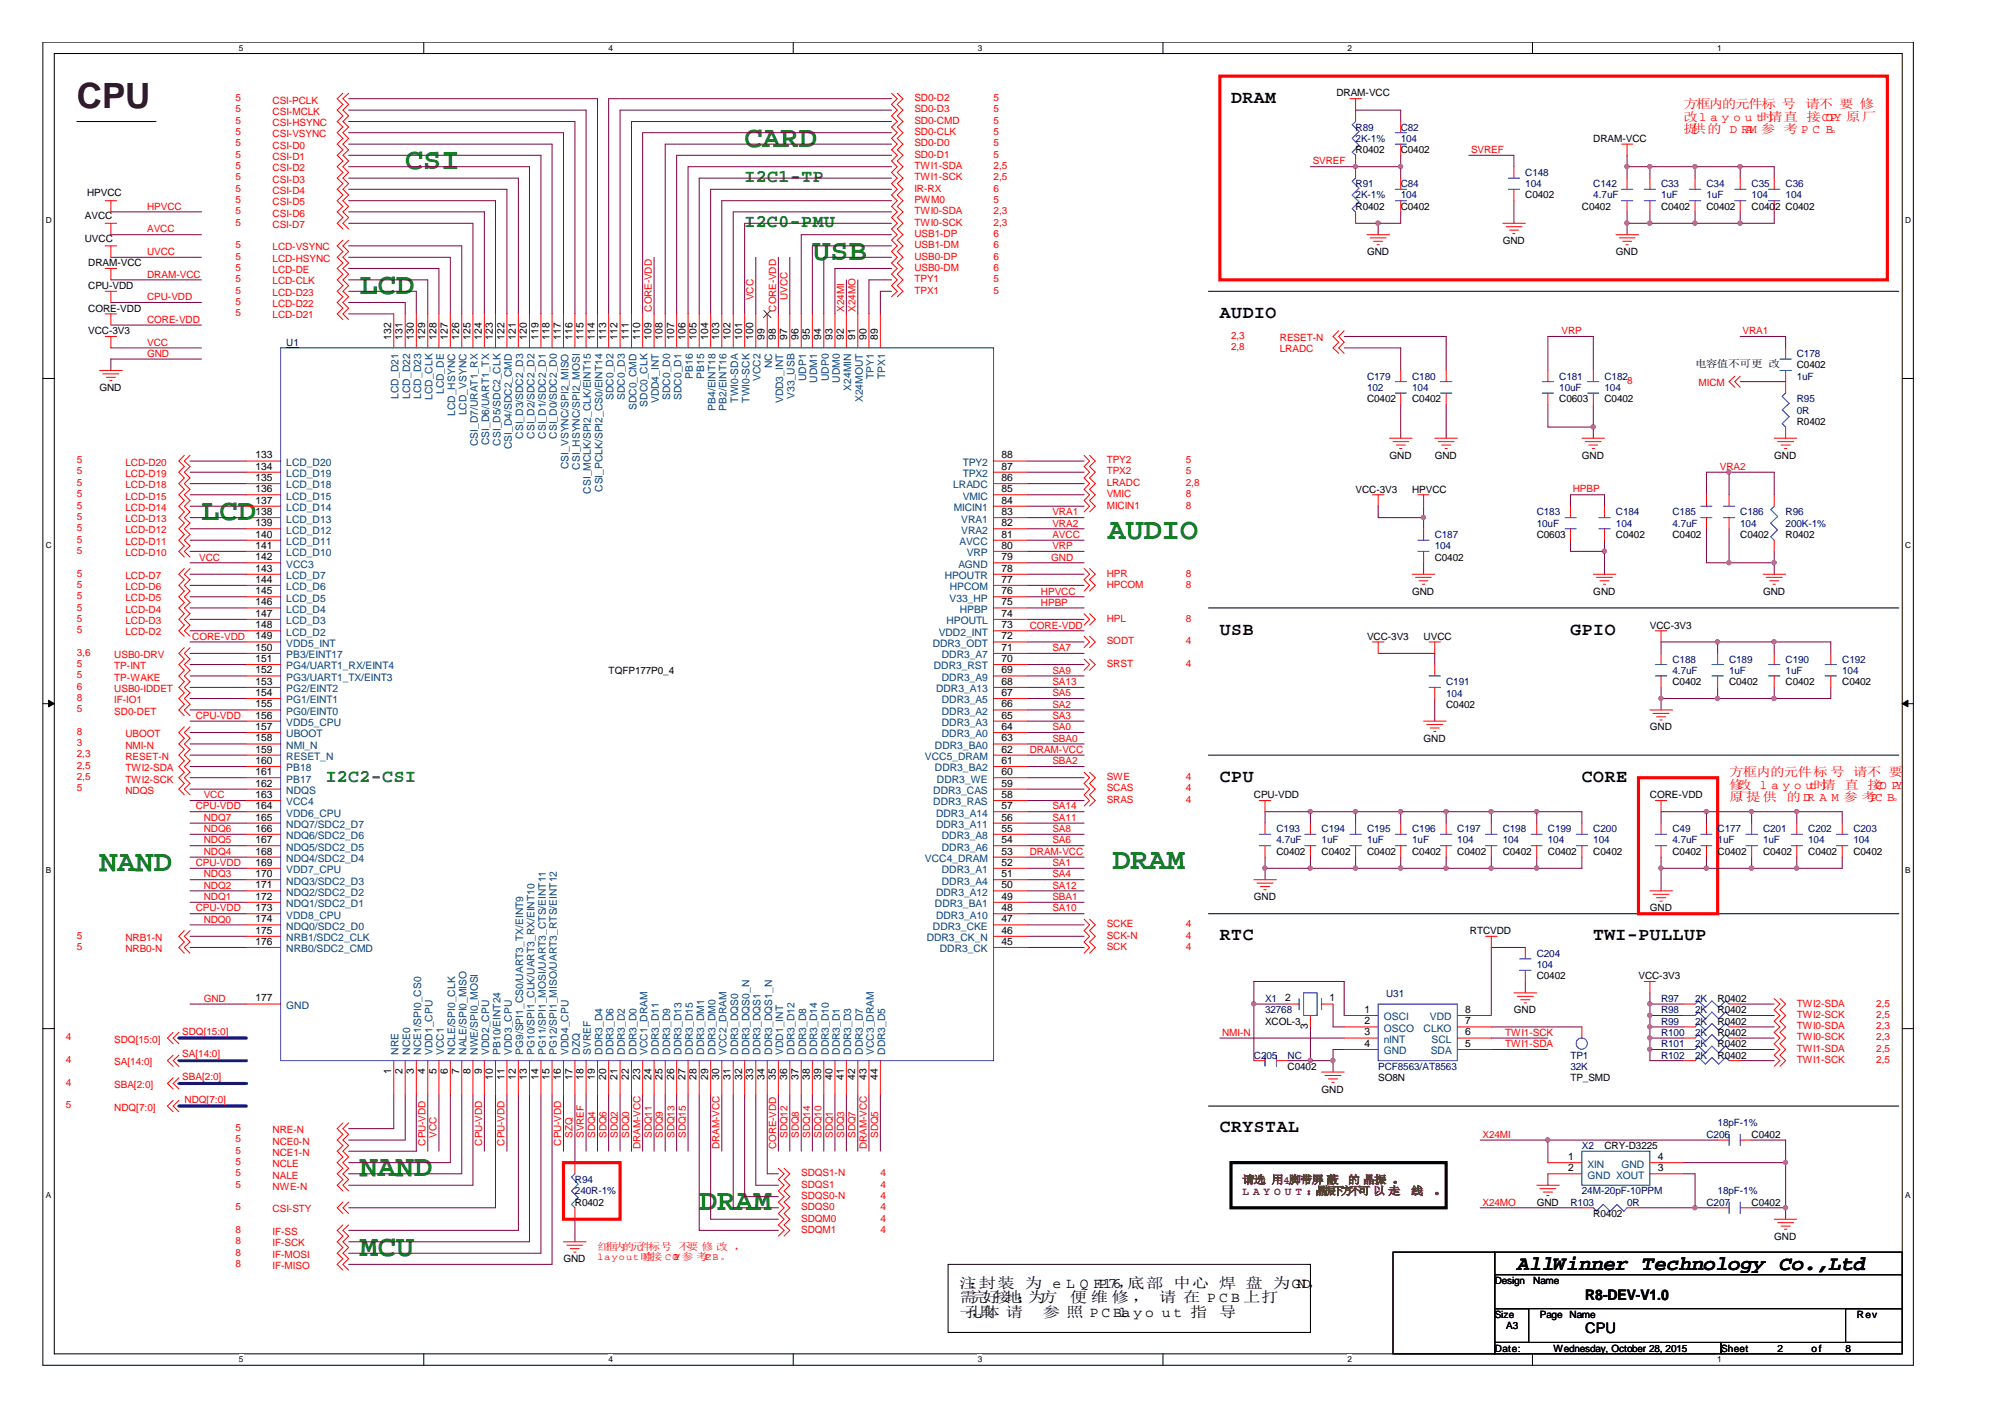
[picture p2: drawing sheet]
<svg xmlns="http://www.w3.org/2000/svg" width="297mm" height="210mm" viewBox="0 0 297 210" stroke-linecap="round" stroke-linejoin="round" font-family="sans-serif">
<defs><g id="words">
<text font-size="5.2" fill="#400000" x="11.4" y="16.1">CPU</text>
<g font-size="4.4" fill="#008000">
<text x="110.3" y="21.7">CARD</text>
<text x="60" y="25.1">CSI</text>
<text x="120.4" y="38.5">U</text>
<text x="123" y="38.5">SB</text>
<text x="53.3" y="43.5">LCD</text>
<text x="29.8" y="77">LCD</text>
<text x="164.1" y="79.9">AUDIO</text>
<text x="14.7" y="129">NAND</text>
<text x="164.8" y="128.7">DRAM</text>
<text x="53.3" y="174.3">NAND</text>
<text x="103.6" y="179.3">DRAM</text>
<text x="53.3" y="186">MCU</text>
</g>
<text font-size="3" x="224.8" y="188.1">AllWinner Technology Co.,Ltd</text>
<g font-size="2.7">
<text x="182.4" y="15.2">DRAM</text>
<text x="180.7" y="47">AUDIO</text>
<text x="180.7" y="94">USB</text>
<text x="232.7" y="94">GPIO</text>
<text x="180.7" y="115.8">CPU</text>
<text x="234.4" y="115.8">CORE</text>
<text x="180.7" y="139.2">RTC</text>
<text x="236.1" y="139.2">TWI-PULLUP</text>
<text x="180.7" y="167.7">CRYSTAL</text>
</g>
<g font-size="2.7" fill="#008000">
<text x="110.3" y="26.9">I2C1-TP</text>
<text x="110.3" y="33.6">I2C0-PMU</text>
<text x="48.3" y="115.8">I2C2-CSI</text>
</g>
<g font-size="2.2">
<text x="142.2" y="190.8">注封装 为 e L Q FP176，</text>
<text x="143.6" y="190.8">：</text>
<text x="167" y="190.8">底部 中心 焊 盘 为GND，</text>
<text x="142.2" y="192.9">需完好接地；为方</text>
<text x="142.2" y="195.1">一，体 请</text>
<text x="143" y="195.1">孔具</text>
<text x="154.5" y="195.1">参 照 P C B la y o u t 指</text>
<text x="158.5" y="192.9">便 维 修 ， 请 在 P C B 上打</text>
<text x="180.6" y="195.1">导</text>
<text x="234.9" y="197.5">CPU</text>
<text x="234.9" y="192.5">R8-DEV-V1.0</text>
</g>
<g font-size="1.8" fill="#f00">
<text x="249.4" y="16.1">方框内的元件标 号</text>
<text x="249.4" y="17.9">改l a y o u t时</text>
<text x="262" y="17.9">请直 接COPY 原厂</text>
<text x="267.5" y="16.1">请不 要 修</text>
<text x="249.4" y="19.7">提</text>
<text x="250.6" y="19.7">供的 D RAM 参 考 P C B。</text>
<text x="256.2" y="115">方框内的元件标 号 请不 要</text>
<text x="256.2" y="116.8">修</text>
<text x="256.2" y="118.6">原 提供</text>
<text x="257.3" y="116.8">改 l a y o ut时</text>
<text x="257.4" y="118.6">厂</text>
<text x="264.7" y="118.6">的DR A M 参 考PC B。</text>
<text x="269.9" y="116.8">请 直 接O PY</text>
<text x="277.8" y="116.8">C</text>
</g>
<g font-size="1.7" fill="#804000">
<text x="184.1" y="175.3">请选 用4脚带屏 蔽</text>
<text x="184.1" y="177">L A Y O U T ：晶振下方不可 以 走</text>
<text x="199.7" y="175.3">的 晶振 。</text>
<text x="209" y="177">线</text>
<text x="212.4" y="177">。</text>
</g>
<g font-size="1.5" fill="#f00">
<text x="34.9" y="16.7">5</text>
<text x="34.9" y="15">5</text>
<text x="40.4" y="17">CSI-MCLK</text>
<text x="40.4" y="15.3">CSI-PCLK</text>
<text x="135.5" y="16.7">SD0-D3</text>
<text x="135.5" y="15">SD0-D2</text>
<text x="147.2" y="16.7">5</text>
<text x="147.2" y="15">5</text>
<text x="34.9" y="18.3">5</text>
<text x="34.9" y="20">5</text>
<text x="34.9" y="21.7">5</text>
<text x="34.9" y="23.4">5</text>
<text x="40.4" y="18.7">CSI-HSYNC</text>
<text x="40.4" y="20.3">CSI-VSYNC</text>
<text x="40.4" y="22">CSI-D0</text>
<text x="40.4" y="23.7">CSI-D1</text>
<text x="135.5" y="20">SD0-CLK</text>
<text x="135.5" y="18.3">SD0-CMD</text>
<text x="135.5" y="23.4">SD0-D1</text>
<text x="135.5" y="21.7">SD0-D0</text>
<text x="147.2" y="20">5</text>
<text x="147.2" y="18.3">5</text>
<text x="147.2" y="23.4">5</text>
<text x="147.2" y="21.7">5</text>
<text x="217.9" y="22.7">SVREF</text>
<text x="34.9" y="28.4">5</text>
<text x="34.9" y="25">5</text>
<text x="34.9" y="26.7">5</text>
<text x="40.4" y="28.7">CSI-D4</text>
<text x="40.4" y="25.4">CSI-D2</text>
<text x="40.4" y="27.1">CSI-D3</text>
<text x="135.5" y="26.7">TWI1-SCK</text>
<text x="135.5" y="25">TWI1-SDA</text>
<text x="135.5" y="28.4">IR-RX</text>
<text x="147.2" y="26.7">2,5</text>
<text x="147.2" y="25">2,5</text>
<text x="147.2" y="28.4">6</text>
<text x="194.5" y="24.4">SVREF</text>
<text x="21.8" y="34.4">AVCC</text>
<text x="21.8" y="31">HPVCC</text>
<text x="34.9" y="30.1">5</text>
<text x="34.9" y="31.8">5</text>
<text x="34.9" y="33.4">5</text>
<text x="40.4" y="30.4">CSI-D5</text>
<text x="40.4" y="32.1">CSI-D6</text>
<text x="40.4" y="33.8">CSI-D7</text>
<text x="135.5" y="35.1">USB1-DP</text>
<text x="135.5" y="33.4">TWI0-SCK</text>
<text x="135.5" y="30.1">PWM0</text>
<text x="135.5" y="31.8">TWI0-SDA</text>
<text x="147.2" y="35.1">6</text>
<text x="147.2" y="33.4">2,3</text>
<text x="147.2" y="30.1">5</text>
<text x="147.2" y="31.8">2,3</text>
<text x="21.8" y="41.1">DRAM-VCC</text>
<text x="21.8" y="37.8">UVCC</text>
<text x="34.9" y="41.8">5</text>
<text x="34.9" y="40.1">5</text>
<text x="34.9" y="38.5">5</text>
<text x="34.9" y="36.8">5</text>
<text x="40.4" y="40.5">LCD-DE</text>
<text x="40.4" y="38.8">LCD-HSYNC</text>
<text x="40.4" y="37.1">LCD-VSYNC</text>
<text x="135.5" y="40.1">USB0-DM</text>
<text x="135.5" y="38.5">USB0-DP</text>
<text x="135.5" y="36.8">USB1-DM</text>
<text x="135.5" y="41.8">TPY1</text>
<text x="147.2" y="40.1">6</text>
<text x="147.2" y="38.5">6</text>
<text x="147.2" y="36.8">6</text>
<text x="147.2" y="41.8">5</text>
<text x="21.8" y="44.5">CPU-VDD</text>
<text x="21.8" y="47.8">CORE-VDD</text>
<text x="34.9" y="43.5">5</text>
<text x="34.9" y="45.1">5</text>
<text x="34.9" y="46.8">5</text>
<text x="40.4" y="43.8">LCD-D23</text>
<text x="40.4" y="45.5">LCD-D22</text>
<text x="40.4" y="47.2">LCD-D21</text>
<text x="40.4" y="42.1">LCD-CLK</text>
<text x="96.6" y="46.2" transform="rotate(-90 96.6 46.2)">CORE-VDD</text>
<text x="111.6" y="44.5" transform="rotate(-90 111.6 44.5)">VCC</text>
<text x="115" y="46.2" transform="rotate(-90 115 46.2)">CORE-VDD</text>
<text x="116.7" y="44.5" transform="rotate(-90 116.7 44.5)">UVCC</text>
<text x="125.1" y="46.2" transform="rotate(-90 125.1 46.2)">X24MI</text>
<text x="126.7" y="46.2" transform="rotate(-90 126.7 46.2)">X24MO</text>
<text x="135.5" y="43.5">TPX1</text>
<text x="147.2" y="43.5">5</text>
<text x="21.8" y="52.8">GND</text>
<text x="21.8" y="51.2">VCC</text>
<text x="182.4" y="50.2">2,3</text>
<text x="182.4" y="51.9">2,8</text>
<text x="189.6" y="50.5">RESET-N</text>
<text x="189.6" y="52.2">LRADC</text>
<text x="231.4" y="49.5">VRP</text>
<text x="258.1" y="49.5">VRA1</text>
<text x="241" y="56.9">8</text>
<text x="251.6" y="57.2">MICM</text>
<text x="11.4" y="68.6">5</text>
<text x="11.4" y="70.3">5</text>
<text x="11.4" y="72">5</text>
<text x="18.6" y="69">LCD-D20</text>
<text x="18.6" y="70.6">LCD-D19</text>
<text x="164" y="72">LRADC</text>
<text x="164" y="70.3">TPX2</text>
<text x="164" y="68.6">TPY2</text>
<text x="175.7" y="72">2,8</text>
<text x="175.7" y="70.3">5</text>
<text x="175.7" y="68.6">5</text>
<text x="254.8" y="69.6">VRA2</text>
<text x="11.4" y="73.7">5</text>
<text x="11.4" y="75.3">5</text>
<text x="11.4" y="77">5</text>
<text x="18.6" y="72.3">LCD-D18</text>
<text x="18.6" y="74">LCD-D15</text>
<text x="18.6" y="75.7">LCD-D14</text>
<text x="18.6" y="77.4">LCD-D13</text>
<text x="155.9" y="76.3">VRA1</text>
<text x="155.9" y="78">VRA2</text>
<text x="164" y="73.7">VMIC</text>
<text x="164" y="75.3">MICIN1</text>
<text x="175.7" y="73.7">8</text>
<text x="175.7" y="75.3">8</text>
<text x="233" y="73">HPBP</text>
<text x="11.4" y="78.7">5</text>
<text x="11.4" y="80.4">5</text>
<text x="11.4" y="82.1">5</text>
<text x="18.6" y="79">LCD-D12</text>
<text x="18.6" y="80.7">LCD-D11</text>
<text x="18.6" y="82.4">LCD-D10</text>
<text x="29.5" y="83">VCC</text>
<text x="155.7" y="83">GND</text>
<text x="155.9" y="79.7">AVCC</text>
<text x="155.9" y="81.3">VRP</text>
<text x="11.4" y="85.4">5</text>
<text x="11.4" y="88.7">5</text>
<text x="11.4" y="87.1">5</text>
<text x="18.6" y="85.7">LCD-D7</text>
<text x="18.6" y="89.1">LCD-D5</text>
<text x="18.6" y="87.4">LCD-D6</text>
<text x="154.2" y="88.1">HPVCC</text>
<text x="154.2" y="89.7">HPBP</text>
<text x="164" y="85.4">HPR</text>
<text x="164" y="87.1">HPCOM</text>
<text x="175.7" y="85.4">8</text>
<text x="175.7" y="87.1">8</text>
<text x="11.4" y="92.1">5</text>
<text x="11.4" y="90.4">5</text>
<text x="11.4" y="93.8">5</text>
<text x="18.6" y="92.4">LCD-D3</text>
<text x="18.6" y="90.8">LCD-D4</text>
<text x="18.6" y="94.1">LCD-D2</text>
<text x="28.5" y="94.8">CORE-VDD</text>
<text x="152.6" y="93.1">CORE-VDD</text>
<text x="164" y="92.1">HPL</text>
<text x="164" y="95.4">SODT</text>
<text x="175.7" y="92.1">8</text>
<text x="175.7" y="95.4">4</text>
<text x="11.4" y="98.8">5</text>
<text x="11.4" y="100.5">5</text>
<text x="11.4" y="97.1">3,6</text>
<text x="16.9" y="99.2">TP-INT</text>
<text x="16.9" y="100.8">TP-WAKE</text>
<text x="16.9" y="97.5">USB0-DRV</text>
<text x="155.9" y="96.4">SA7</text>
<text x="155.9" y="99.8">SA9</text>
<text x="155.9" y="101.5">SA13</text>
<text x="164" y="98.8">SRST</text>
<text x="175.7" y="98.8">4</text>
<text x="11.4" y="103.8">8</text>
<text x="11.4" y="105.5">5</text>
<text x="11.4" y="102.2">6</text>
<text x="16.9" y="104.2">IF-IO1</text>
<text x="16.9" y="105.8">SD0-DET</text>
<text x="16.9" y="102.5">USB0-IDDET</text>
<text x="29" y="106.5">CPU-VDD</text>
<text x="155.9" y="103.1">SA5</text>
<text x="155.9" y="104.8">SA2</text>
<text x="155.9" y="106.5">SA3</text>
<text x="11.4" y="108.9">8</text>
<text x="11.4" y="110.5">3</text>
<text x="11.4" y="112.2">2,3</text>
<text x="11.4" y="113.9">2,5</text>
<text x="18.6" y="109.2">UBOOT</text>
<text x="18.6" y="110.9">NMI-N</text>
<text x="18.6" y="112.5">RESET-N</text>
<text x="152.6" y="111.5">DRAM-VCC</text>
<text x="155.9" y="108.2">SA0</text>
<text x="155.9" y="109.9">SBA0</text>
<text x="155.9" y="113.2">SBA2</text>
<text x="11.4" y="115.6">2,5</text>
<text x="11.4" y="117.2">5</text>
<text x="18.6" y="114.2">TWI2-SDA</text>
<text x="18.6" y="115.9">TWI2-SCK</text>
<text x="18.6" y="117.6">NDQS</text>
<text x="29" y="119.9">CPU-VDD</text>
<text x="30.2" y="118.3">VCC</text>
<text x="155.9" y="119.9">SA14</text>
<text x="164" y="115.6">SWE</text>
<text x="164" y="117.2">SCAS</text>
<text x="164" y="118.9">SRAS</text>
<text x="175.7" y="115.6">4</text>
<text x="175.7" y="117.2">4</text>
<text x="175.7" y="118.9">4</text>
<text x="30.2" y="124.9">NDQ5</text>
<text x="30.2" y="123.2">NDQ6</text>
<text x="30.2" y="121.6">NDQ7</text>
<text x="155.9" y="121.6">SA11</text>
<text x="155.9" y="123.2">SA8</text>
<text x="155.9" y="124.9">SA6</text>
<text x="29" y="128.3">CPU-VDD</text>
<text x="30.2" y="131.6">NDQ2</text>
<text x="30.2" y="130">NDQ3</text>
<text x="30.2" y="126.6">NDQ4</text>
<text x="152.6" y="126.6">DRAM-VCC</text>
<text x="155.9" y="128.3">SA1</text>
<text x="155.9" y="130">SA4</text>
<text x="155.9" y="131.6">SA12</text>
<text x="29" y="135">CPU-VDD</text>
<text x="30.2" y="136.7">NDQ0</text>
<text x="30.2" y="133.3">NDQ1</text>
<text x="155.9" y="133.3">SBA1</text>
<text x="155.9" y="135">SA10</text>
<text x="164" y="137.3">SCKE</text>
<text x="175.7" y="137.3">4</text>
<text x="11.4" y="139">5</text>
<text x="11.4" y="140.7">5</text>
<text x="18.6" y="139.4">NRB1-N</text>
<text x="18.6" y="141.1">NRB0-N</text>
<text x="164" y="139">SCK-N</text>
<text x="164" y="140.7">SCK</text>
<text x="175.7" y="139">4</text>
<text x="175.7" y="140.7">4</text>
<text x="30.2" y="148.4">GND</text>
<text x="266.2" y="149.1">TWI2-SDA</text>
<text x="278" y="149.1">2,5</text>
<text x="9.7" y="154.1">4</text>
<text x="16.9" y="154.4">SDQ[15:0]</text>
<text x="27" y="153.3">SDQ[15:0]</text>
<text x="181.1" y="153.4">NMI-N</text>
<text x="223" y="155.1">TWI1-SDA</text>
<text x="223" y="153.4">TWI1-SCK</text>
<text x="266.2" y="150.8">TWI2-SCK</text>
<text x="266.2" y="152.5">TWI0-SDA</text>
<text x="266.2" y="154.1">TWI0-SCK</text>
<text x="266.2" y="155.8">TWI1-SDA</text>
<text x="278" y="150.8">2,5</text>
<text x="278" y="152.5">2,3</text>
<text x="278" y="154.1">2,3</text>
<text x="278" y="155.8">2,5</text>
<text x="9.7" y="157.5">4</text>
<text x="9.7" y="160.8">4</text>
<text x="16.9" y="157.8">SA[14:0]</text>
<text x="16.9" y="161.2">SBA[2:0]</text>
<text x="27" y="160">SBA[2:0]</text>
<text x="27" y="156.6">SA[14:0]</text>
<text x="266.2" y="157.5">TWI1-SCK</text>
<text x="278" y="157.5">2,5</text>
<text x="9.7" y="164.2">5</text>
<text x="16.9" y="164.5">NDQ[7:0]</text>
<text x="27.3" y="163.3">NDQ[7:0]</text>
<text x="34.9" y="167.5">5</text>
<text x="40.4" y="167.9">NRE-N</text>
<text x="34.9" y="169.2">5</text>
<text x="34.9" y="170.9">5</text>
<text x="34.9" y="172.6">5</text>
<text x="40.4" y="169.6">NCE0-N</text>
<text x="40.4" y="171.2">NCE1-N</text>
<text x="40.4" y="172.9">NCLE</text>
<text x="63" y="169.7" transform="rotate(-90 63 169.7)">CPU-VDD</text>
<text x="64.7" y="168.5" transform="rotate(-90 64.7 168.5)">VCC</text>
<text x="71.4" y="169.7" transform="rotate(-90 71.4 169.7)">CPU-VDD</text>
<text x="74.8" y="169.7" transform="rotate(-90 74.8 169.7)">CPU-VDD</text>
<text x="83.1" y="169.7" transform="rotate(-90 83.1 169.7)">CPU-VDD</text>
<text x="84.8" y="168.5" transform="rotate(-90 84.8 168.5)">SZQ</text>
<text x="86.5" y="168.5" transform="rotate(-90 86.5 168.5)">SVREF</text>
<text x="88.2" y="168.5" transform="rotate(-90 88.2 168.5)">SDQ4</text>
<text x="89.8" y="168.5" transform="rotate(-90 89.8 168.5)">SDQ6</text>
<text x="91.5" y="168.5" transform="rotate(-90 91.5 168.5)">SDQ2</text>
<text x="93.2" y="168.5" transform="rotate(-90 93.2 168.5)">SDQ0</text>
<text x="94.9" y="170.2" transform="rotate(-90 94.9 170.2)">DRAM-VCC</text>
<text x="96.6" y="168.5" transform="rotate(-90 96.6 168.5)">SDQ11</text>
<text x="98.2" y="168.5" transform="rotate(-90 98.2 168.5)">SDQ9</text>
<text x="99.9" y="168.5" transform="rotate(-90 99.9 168.5)">SDQ13</text>
<text x="101.6" y="168.5" transform="rotate(-90 101.6 168.5)">SDQ15</text>
<text x="106.6" y="170.2" transform="rotate(-90 106.6 170.2)">DRAM-VCC</text>
<text x="115" y="170.2" transform="rotate(-90 115 170.2)">CORE-VDD</text>
<text x="116.7" y="168.5" transform="rotate(-90 116.7 168.5)">SDQ12</text>
<text x="118.4" y="168.5" transform="rotate(-90 118.4 168.5)">SDQ8</text>
<text x="120" y="168.5" transform="rotate(-90 120 168.5)">SDQ14</text>
<text x="121.7" y="168.5" transform="rotate(-90 121.7 168.5)">SDQ10</text>
<text x="123.4" y="168.5" transform="rotate(-90 123.4 168.5)">SDQ1</text>
<text x="125.1" y="168.5" transform="rotate(-90 125.1 168.5)">SDQ3</text>
<text x="126.7" y="168.5" transform="rotate(-90 126.7 168.5)">SDQ7</text>
<text x="128.4" y="170.2" transform="rotate(-90 128.4 170.2)">DRAM-VCC</text>
<text x="130.1" y="168.5" transform="rotate(-90 130.1 168.5)">SDQ5</text>
<text x="219.6" y="168.5">X24MI</text>
<text x="34.9" y="174.3">5</text>
<text x="34.9" y="175.9">5</text>
<text x="34.9" y="179.3">5</text>
<text x="40.4" y="174.6">NALE</text>
<text x="40.4" y="176.2">NWE-N</text>
<text x="40.4" y="179.6">CSI-STY</text>
<text x="118.7" y="174.3">SDQS1-N</text>
<text x="118.7" y="175.9">SDQS1</text>
<text x="118.7" y="177.6">SDQS0-N</text>
<text x="118.7" y="179.3">SDQS0</text>
<text x="130.4" y="174.3">4</text>
<text x="130.4" y="175.9">4</text>
<text x="130.4" y="177.6">4</text>
<text x="130.4" y="179.3">4</text>
<text x="219.6" y="178.6">X24MO</text>
<text x="34.9" y="182.6">8</text>
<text x="34.9" y="184.3">8</text>
<text x="34.9" y="186">8</text>
<text x="40.4" y="183">IF-SS</text>
<text x="40.4" y="184.6">IF-SCK</text>
<text x="88.5" y="185.2">红框内的元件标号 不要 修 改 ，</text>
<text x="118.7" y="180.9">SDQM0</text>
<text x="118.7" y="182.6">SDQM1</text>
<text x="130.4" y="180.9">4</text>
<text x="130.4" y="182.6">4</text>
<text x="34.9" y="187.6">8</text>
<text x="40.4" y="186.3">IF-MOSI</text>
<text x="40.4" y="188">IF-MISO</text>
<text x="88.5" y="186.7">layout时接 COY参 考P</text>
<text x="95.2" y="186.7">直</text>
<text x="99.8" y="186.7">P</text>
<text x="104.5" y="186.7">CB。</text>
</g>
<g font-size="1.5">
<text x="198" y="14.2">DRAM-VCC</text>
<text x="200.8" y="22.7">R0402</text>
<text x="207.5" y="22.7">C0402</text>
<text x="236.1" y="21">DRAM-VCC</text>
<text x="12.9" y="29.1">HPVCC</text>
<text x="226" y="29.4">C0402</text>
<text x="12.6" y="32.4">AVCC</text>
<text x="12.6" y="35.8">UVCC</text>
<text x="200.8" y="31.1">R0402</text>
<text x="207.5" y="31.1">C0402</text>
<text x="234.4" y="31.1">C0402</text>
<text x="246.1" y="31.1">C0402</text>
<text x="252.8" y="31.1">C0402</text>
<text x="259.5" y="31.1">C0402 C0402</text>
<text x="13.1" y="39.5">DRAM-VCC</text>
<text x="202.5" y="37.8">GND</text>
<text x="222.6" y="36.1">GND</text>
<text x="239.4" y="37.8">GND</text>
<text x="13.1" y="46.2">CORE-VDD</text>
<text x="13.1" y="42.8">CPU-VDD</text>
<text x="13.1" y="49.5">VCC-3V3</text>
<text x="58" y="50.3" transform="rotate(-90 58 50.3)">132</text>
<text x="59.6" y="50.3" transform="rotate(-90 59.6 50.3)">131</text>
<text x="61.3" y="50.3" transform="rotate(-90 61.3 50.3)">130</text>
<text x="63" y="50.3" transform="rotate(-90 63 50.3)">129</text>
<text x="64.6" y="50.3" transform="rotate(-90 64.6 50.3)">128</text>
<text x="66.3" y="50.3" transform="rotate(-90 66.3 50.3)">127</text>
<text x="68" y="50.3" transform="rotate(-90 68 50.3)">126</text>
<text x="69.7" y="50.3" transform="rotate(-90 69.7 50.3)">125</text>
<text x="71.4" y="50.3" transform="rotate(-90 71.4 50.3)">124</text>
<text x="73" y="50.3" transform="rotate(-90 73 50.3)">123</text>
<text x="74.7" y="50.3" transform="rotate(-90 74.7 50.3)">122</text>
<text x="76.4" y="50.3" transform="rotate(-90 76.4 50.3)">121</text>
<text x="78.1" y="50.3" transform="rotate(-90 78.1 50.3)">120</text>
<text x="79.8" y="50.3" transform="rotate(-90 79.8 50.3)">119</text>
<text x="81.4" y="50.3" transform="rotate(-90 81.4 50.3)">118</text>
<text x="83.1" y="50.3" transform="rotate(-90 83.1 50.3)">117</text>
<text x="84.8" y="50.3" transform="rotate(-90 84.8 50.3)">116</text>
<text x="86.4" y="50.3" transform="rotate(-90 86.4 50.3)">115</text>
<text x="88.1" y="50.3" transform="rotate(-90 88.1 50.3)">114</text>
<text x="89.8" y="50.3" transform="rotate(-90 89.8 50.3)">113</text>
<text x="91.5" y="50.3" transform="rotate(-90 91.5 50.3)">112</text>
<text x="93.2" y="50.3" transform="rotate(-90 93.2 50.3)">111</text>
<text x="94.8" y="50.3" transform="rotate(-90 94.8 50.3)">110</text>
<text x="96.5" y="50.3" transform="rotate(-90 96.5 50.3)">109</text>
<text x="98.2" y="50.3" transform="rotate(-90 98.2 50.3)">108</text>
<text x="99.9" y="50.3" transform="rotate(-90 99.9 50.3)">107</text>
<text x="101.6" y="50.3" transform="rotate(-90 101.6 50.3)">106</text>
<text x="103.2" y="50.3" transform="rotate(-90 103.2 50.3)">105</text>
<text x="104.9" y="50.3" transform="rotate(-90 104.9 50.3)">104</text>
<text x="106.6" y="50.3" transform="rotate(-90 106.6 50.3)">103</text>
<text x="108.2" y="50.3" transform="rotate(-90 108.2 50.3)">102</text>
<text x="109.9" y="50.3" transform="rotate(-90 109.9 50.3)">101</text>
<text x="111.6" y="50.3" transform="rotate(-90 111.6 50.3)">100</text>
<text x="113.3" y="50.3" transform="rotate(-90 113.3 50.3)">99</text>
<text x="114.9" y="50.3" transform="rotate(-90 114.9 50.3)">98</text>
<text x="116.6" y="50.3" transform="rotate(-90 116.6 50.3)">97</text>
<text x="118.3" y="50.3" transform="rotate(-90 118.3 50.3)">96</text>
<text x="120" y="50.3" transform="rotate(-90 120 50.3)">95</text>
<text x="121.7" y="50.3" transform="rotate(-90 121.7 50.3)">94</text>
<text x="123.3" y="50.3" transform="rotate(-90 123.3 50.3)">93</text>
<text x="125" y="50.3" transform="rotate(-90 125 50.3)">92</text>
<text x="126.7" y="50.3" transform="rotate(-90 126.7 50.3)">91</text>
<text x="128.4" y="50.3" transform="rotate(-90 128.4 50.3)">90</text>
<text x="130" y="50.3" transform="rotate(-90 130 50.3)">89</text>
<text x="14.7" y="57.9">GND</text>
<text x="202.5" y="59.6">C0402</text>
<text x="209.2" y="59.6">C0402</text>
<text x="231" y="59.6">C0603</text>
<text x="237.7" y="59.6">C0402</text>
<text x="251.1" y="54.4">电容值不可更 改</text>
<text x="266.2" y="54.5">C0402</text>
<text x="266.2" y="62.9">R0402</text>
<text x="37.8" y="67.9">133</text>
<text x="37.8" y="69.6">134</text>
<text x="37.8" y="71.3">135</text>
<text x="148.4" y="67.9">88</text>
<text x="148.4" y="69.6">87</text>
<text x="148.4" y="71.3">86</text>
<text x="205.9" y="68">GND</text>
<text x="212.6" y="68">GND</text>
<text x="234.4" y="68">GND</text>
<text x="262.8" y="68">GND</text>
<text x="37.8" y="72.9">136</text>
<text x="37.8" y="74.6">137</text>
<text x="37.8" y="76.3">138</text>
<text x="37.8" y="77.9">139</text>
<text x="148.4" y="72.9">85</text>
<text x="148.4" y="74.6">84</text>
<text x="148.4" y="76.3">83</text>
<text x="148.4" y="77.9">82</text>
<text x="200.8" y="73">VCC-3V3</text>
<text x="209.2" y="73">HPVCC</text>
<text x="37.8" y="79.6">140</text>
<text x="37.8" y="81.3">141</text>
<text x="37.8" y="83">142</text>
<text x="148.4" y="79.6">81</text>
<text x="148.4" y="81.3">80</text>
<text x="148.4" y="83">79</text>
<text x="212.6" y="83">C0402</text>
<text x="227.7" y="79.7">C0603</text>
<text x="239.4" y="79.7">C0402</text>
<text x="247.8" y="79.7">C0402</text>
<text x="257.8" y="79.7">C0402</text>
<text x="264.5" y="79.7">R0402</text>
<text x="37.8" y="84.7">143</text>
<text x="37.8" y="86.3">144</text>
<text x="37.8" y="88">145</text>
<text x="37.8" y="89.7">146</text>
<text x="148.4" y="89.7">75</text>
<text x="148.4" y="84.7">78</text>
<text x="148.4" y="86.3">77</text>
<text x="148.4" y="88">76</text>
<text x="209.2" y="88.1">GND</text>
<text x="236.1" y="88.1">GND</text>
<text x="261.2" y="88.1">GND</text>
<text x="37.8" y="91.4">147</text>
<text x="37.8" y="93.1">148</text>
<text x="37.8" y="94.7">149</text>
<text x="148.4" y="91.4">74</text>
<text x="148.4" y="93.1">73</text>
<text x="148.4" y="94.7">72</text>
<text x="202.5" y="94.8">VCC-3V3</text>
<text x="210.9" y="94.8">UVCC</text>
<text x="244.4" y="93.1">VCC-3V3</text>
<text x="37.8" y="98.1">151</text>
<text x="37.8" y="99.8">152</text>
<text x="37.8" y="101.4">153</text>
<text x="37.8" y="96.4">150</text>
<text x="90.2" y="99.8">TQFP177P0_4</text>
<text x="148.4" y="96.4">71</text>
<text x="148.4" y="99.8">69</text>
<text x="148.4" y="98.1">70</text>
<text x="148.4" y="101.4">68</text>
<text x="247.8" y="101.5">C0402</text>
<text x="256.2" y="101.5">C0402</text>
<text x="264.5" y="101.5">C0402</text>
<text x="272.9" y="101.5">C0402</text>
<text x="37.8" y="103.1">154</text>
<text x="37.8" y="104.8">155</text>
<text x="37.8" y="106.4">156</text>
<text x="148.4" y="103.1">67</text>
<text x="148.4" y="104.8">66</text>
<text x="148.4" y="106.4">65</text>
<text x="214.2" y="104.8">C0402</text>
<text x="37.8" y="108.1">157</text>
<text x="37.8" y="109.8">158</text>
<text x="37.8" y="111.5">159</text>
<text x="37.8" y="113.2">160</text>
<text x="148.4" y="108.1">64</text>
<text x="148.4" y="109.8">63</text>
<text x="148.4" y="111.5">62</text>
<text x="148.4" y="113.2">61</text>
<text x="210.9" y="109.9">GND</text>
<text x="244.4" y="108.2">GND</text>
<text x="37.8" y="114.8">161</text>
<text x="37.8" y="118.2">163</text>
<text x="37.8" y="119.9">164</text>
<text x="37.8" y="116.5">162</text>
<text x="148.4" y="114.8">60</text>
<text x="148.4" y="116.5">59</text>
<text x="148.4" y="118.2">58</text>
<text x="148.4" y="119.9">57</text>
<text x="185.8" y="118.3">CPU-VDD</text>
<text x="244.4" y="118.3">CORE-VDD</text>
<text x="37.8" y="121.6">165</text>
<text x="37.8" y="123.2">166</text>
<text x="37.8" y="124.9">167</text>
<text x="148.4" y="123.2">55</text>
<text x="148.4" y="124.9">54</text>
<text x="148.4" y="121.6">56</text>
<text x="37.8" y="126.6">168</text>
<text x="37.8" y="128.2">169</text>
<text x="37.8" y="129.9">170</text>
<text x="37.8" y="131.6">171</text>
<text x="148.4" y="128.2">52</text>
<text x="148.4" y="129.9">51</text>
<text x="148.4" y="126.6">53</text>
<text x="148.4" y="131.6">50</text>
<text x="189.1" y="126.6">C0402</text>
<text x="195.8" y="126.6">C0402</text>
<text x="202.5" y="126.6">C0402</text>
<text x="209.2" y="126.6">C0402</text>
<text x="215.9" y="126.6">C0402</text>
<text x="222.6" y="126.6">C0402</text>
<text x="229.3" y="126.6">C0402</text>
<text x="236.1" y="126.6">C0402</text>
<text x="247.8" y="126.6">C0402</text>
<text x="254.5" y="126.6">C0402</text>
<text x="261.2" y="126.6">C0402</text>
<text x="267.9" y="126.6">C0402</text>
<text x="274.6" y="126.6">C0402</text>
<text x="37.8" y="133.3">172</text>
<text x="37.8" y="135">173</text>
<text x="37.8" y="136.6">174</text>
<text x="148.4" y="136.6">47</text>
<text x="148.4" y="133.3">49</text>
<text x="148.4" y="135">48</text>
<text x="185.8" y="133.3">GND</text>
<text x="244.4" y="135">GND</text>
<text x="37.8" y="138.3">175</text>
<text x="37.8" y="140">176</text>
<text x="148.4" y="138.3">46</text>
<text x="148.4" y="140">45</text>
<text x="217.8" y="138.4">RTCVDD</text>
<text x="37.8" y="148.4">177</text>
<text x="190.4" y="148.4">2</text>
<text x="197" y="148.4">1</text>
<text x="227.7" y="145.1">C0402</text>
<text x="242.7" y="145.1">VCC-3V3</text>
<text x="254.5" y="148.4">R0402</text>
<text x="187.4" y="151.8">XCOL-3</text>
<text x="193.8" y="152.5" transform="rotate(-90 193.8 152.5)">3</text>
<text x="202.1" y="150">1</text>
<text x="202.1" y="151.7">2</text>
<text x="202.1" y="153.4">3</text>
<text x="202.1" y="155.1">4</text>
<text x="217.1" y="153.4">6</text>
<text x="217.1" y="150">8</text>
<text x="217.1" y="155.1">5</text>
<text x="217.1" y="151.7">7</text>
<text x="224.3" y="150.1">GND</text>
<text x="254.5" y="151.8">R0402</text>
<text x="254.5" y="150.1">R0402</text>
<text x="254.5" y="155.1">R0402</text>
<text x="254.5" y="153.5">R0402</text>
<text x="58" y="159.1" transform="rotate(-90 58 159.1)">1</text>
<text x="59.6" y="159.1" transform="rotate(-90 59.6 159.1)">2</text>
<text x="61.3" y="159.1" transform="rotate(-90 61.3 159.1)">3</text>
<text x="63" y="159.1" transform="rotate(-90 63 159.1)">4</text>
<text x="64.6" y="159.1" transform="rotate(-90 64.6 159.1)">5</text>
<text x="66.3" y="159.1" transform="rotate(-90 66.3 159.1)">6</text>
<text x="68" y="159.1" transform="rotate(-90 68 159.1)">7</text>
<text x="69.7" y="159.1" transform="rotate(-90 69.7 159.1)">8</text>
<text x="71.4" y="159.1" transform="rotate(-90 71.4 159.1)">9</text>
<text x="73" y="160" transform="rotate(-90 73 160)">10</text>
<text x="74.7" y="160" transform="rotate(-90 74.7 160)">11</text>
<text x="76.4" y="160" transform="rotate(-90 76.4 160)">12</text>
<text x="78.1" y="160" transform="rotate(-90 78.1 160)">13</text>
<text x="79.8" y="160" transform="rotate(-90 79.8 160)">14</text>
<text x="81.4" y="160" transform="rotate(-90 81.4 160)">15</text>
<text x="83.1" y="160" transform="rotate(-90 83.1 160)">16</text>
<text x="84.8" y="160" transform="rotate(-90 84.8 160)">17</text>
<text x="86.4" y="160" transform="rotate(-90 86.4 160)">18</text>
<text x="88.1" y="160" transform="rotate(-90 88.1 160)">19</text>
<text x="89.8" y="160" transform="rotate(-90 89.8 160)">20</text>
<text x="91.5" y="160" transform="rotate(-90 91.5 160)">21</text>
<text x="93.2" y="160" transform="rotate(-90 93.2 160)">22</text>
<text x="94.8" y="160" transform="rotate(-90 94.8 160)">23</text>
<text x="96.5" y="160" transform="rotate(-90 96.5 160)">24</text>
<text x="98.2" y="160" transform="rotate(-90 98.2 160)">25</text>
<text x="99.9" y="160" transform="rotate(-90 99.9 160)">26</text>
<text x="101.6" y="160" transform="rotate(-90 101.6 160)">27</text>
<text x="103.2" y="160" transform="rotate(-90 103.2 160)">28</text>
<text x="104.9" y="160" transform="rotate(-90 104.9 160)">29</text>
<text x="106.6" y="160" transform="rotate(-90 106.6 160)">30</text>
<text x="108.2" y="160" transform="rotate(-90 108.2 160)">31</text>
<text x="109.9" y="160" transform="rotate(-90 109.9 160)">32</text>
<text x="111.6" y="160" transform="rotate(-90 111.6 160)">33</text>
<text x="113.3" y="160" transform="rotate(-90 113.3 160)">34</text>
<text x="114.9" y="160" transform="rotate(-90 114.9 160)">35</text>
<text x="116.6" y="160" transform="rotate(-90 116.6 160)">36</text>
<text x="118.3" y="160" transform="rotate(-90 118.3 160)">37</text>
<text x="120" y="160" transform="rotate(-90 120 160)">38</text>
<text x="121.7" y="160" transform="rotate(-90 121.7 160)">39</text>
<text x="123.3" y="160" transform="rotate(-90 123.3 160)">40</text>
<text x="125" y="160" transform="rotate(-90 125 160)">41</text>
<text x="126.7" y="160" transform="rotate(-90 126.7 160)">42</text>
<text x="128.4" y="160" transform="rotate(-90 128.4 160)">43</text>
<text x="130" y="160" transform="rotate(-90 130 160)">44</text>
<text x="190.8" y="158.5">C0402</text>
<text x="195.8" y="161.9">GND</text>
<text x="204.2" y="160.2">SO8N</text>
<text x="232.7" y="160.2">TP_SMD</text>
<text x="254.5" y="156.8">R0402</text>
<text x="232.3" y="171.8">1</text>
<text x="232.3" y="173.5">2</text>
<text x="237.7" y="170.2">CRY-D3225</text>
<text x="245.6" y="173.5">3</text>
<text x="245.6" y="171.8">4</text>
<text x="259.5" y="168.5">C0402</text>
<text x="85.2" y="178.6">R0402</text>
<text x="227.7" y="178.6">GND</text>
<text x="259.5" y="178.6">C0402</text>
<text x="236.1" y="180.3">R0402</text>
<text x="262.8" y="183.6">GND</text>
<text x="83.5" y="187">GND</text>
<text x="221.4" y="190.2">Design</text>
<text x="227.2" y="190.2">Name</text>
<text x="221.4" y="195.2">Size</text>
<text x="223.1" y="196.9">A3</text>
<text x="228.1" y="195.2">Page</text>
<text x="232.5" y="195.2">Name</text>
<text x="275.1" y="195.2">Rev</text>
<text x="221.4" y="200.2">Date:</text>
<text x="230.2" y="200.2">Wednesday, October 28, 2015</text>
<text x="255" y="200.2">Sheet</text>
<text x="263.4" y="200.2">2</text>
<text x="268.4" y="200.2">of</text>
<text x="273.4" y="200.2">8</text>
</g>
<g font-size="1.5" fill="#000080">
<text x="200.8" y="19.4">R89</text>
<text x="200.8" y="21">2K-1%</text>
<text x="207.5" y="19.4">C82</text>
<text x="207.5" y="21">104</text>
<text x="200.8" y="27.7">R91</text>
<text x="200.8" y="29.4">2K-1%</text>
<text x="207.5" y="27.7">C84</text>
<text x="207.5" y="29.4">104</text>
<text x="226" y="26">C148</text>
<text x="226" y="27.7">104</text>
<text x="236.1" y="27.7">C142</text>
<text x="236.1" y="29.4">4.7uF</text>
<text x="246.1" y="27.7">C33</text>
<text x="246.1" y="29.4">1uF</text>
<text x="252.8" y="27.7">C34</text>
<text x="252.8" y="29.4">1uF</text>
<text x="259.5" y="27.7">C35</text>
<text x="259.5" y="29.4">104</text>
<text x="264.5" y="27.7">C36</text>
<text x="264.5" y="29.4">104</text>
<text x="42.4" y="51.2">U1</text>
<text x="266.2" y="52.9">C178</text>
<text x="202.5" y="56.2">C179</text>
<text x="202.5" y="57.9">102</text>
<text x="209.2" y="56.2">C180</text>
<text x="209.2" y="57.9">104</text>
<text x="231" y="56.2">C181</text>
<text x="231" y="57.9">10uF</text>
<text x="237.7" y="56.2">C182</text>
<text x="237.7" y="57.9">104</text>
<text x="266.2" y="59.6">R95</text>
<text x="266.2" y="56.2">1uF</text>
<text x="266.2" y="61.3">0R</text>
<text x="227.7" y="76.3">C183</text>
<text x="239.4" y="76.3">C184</text>
<text x="247.8" y="76.3">C185</text>
<text x="257.8" y="76.3">C186</text>
<text x="264.5" y="76.3">R96</text>
<text x="212.6" y="79.7">C187</text>
<text x="212.6" y="81.4">104</text>
<text x="227.7" y="78">10uF</text>
<text x="239.4" y="78">104</text>
<text x="247.8" y="78">4.7uF</text>
<text x="257.8" y="78">104</text>
<text x="264.5" y="78">200K-1%</text>
<text x="214.2" y="101.5">C191</text>
<text x="247.8" y="98.1">C188</text>
<text x="247.8" y="99.8">4.7uF</text>
<text x="256.2" y="98.1">C189</text>
<text x="256.2" y="99.8">1uF</text>
<text x="264.5" y="98.1">C190</text>
<text x="264.5" y="99.8">1uF</text>
<text x="272.9" y="98.1">C192</text>
<text x="272.9" y="99.8">104</text>
<text x="214.2" y="103.2">104</text>
<text x="189.1" y="123.3">C193</text>
<text x="189.1" y="124.9">4.7uF</text>
<text x="195.8" y="123.3">C194</text>
<text x="195.8" y="124.9">1uF</text>
<text x="202.5" y="123.3">C195</text>
<text x="202.5" y="124.9">1uF</text>
<text x="209.2" y="123.3">C196</text>
<text x="209.2" y="124.9">1uF</text>
<text x="215.9" y="123.3">C197</text>
<text x="215.9" y="124.9">104</text>
<text x="222.6" y="123.3">C198</text>
<text x="222.6" y="124.9">104</text>
<text x="229.3" y="123.3">C199</text>
<text x="229.3" y="124.9">104</text>
<text x="236.1" y="123.3">C200</text>
<text x="236.1" y="124.9">104</text>
<text x="247.8" y="123.3">C49</text>
<text x="247.8" y="124.9">4.7uF</text>
<text x="254.5" y="123.3">C177</text>
<text x="254.5" y="124.9">1uF</text>
<text x="261.2" y="123.3">C201</text>
<text x="261.2" y="124.9">1uF</text>
<text x="267.9" y="123.3">C202</text>
<text x="267.9" y="124.9">104</text>
<text x="274.6" y="123.3">C203</text>
<text x="274.6" y="124.9">104</text>
<text x="227.7" y="141.7">C204</text>
<text x="227.7" y="143.4">104</text>
<text x="187.4" y="148.4">X1</text>
<text x="205.4" y="147.8">U31</text>
<text x="246.1" y="148.4">R97</text>
<text x="251.1" y="148.4">2K</text>
<text x="187.4" y="150.1">32768</text>
<text x="246.1" y="151.8">R99</text>
<text x="246.1" y="150.1">R98</text>
<text x="246.1" y="155.1">R101</text>
<text x="246.1" y="153.5">R100</text>
<text x="251.1" y="151.8">2K</text>
<text x="251.1" y="150.1">2K</text>
<text x="251.1" y="155.1">2K</text>
<text x="251.1" y="153.5">2K</text>
<text x="185.8" y="156.8">C205</text>
<text x="190.8" y="156.8">NC</text>
<text x="204.2" y="158.5">PCF8563/AT8563</text>
<text x="232.7" y="156.8">TP1</text>
<text x="232.7" y="158.5">32K</text>
<text x="246.1" y="156.8">R102</text>
<text x="251.1" y="156.8">2K</text>
<text x="254.5" y="166.8">18pF-1%</text>
<text x="234.4" y="170.2">X2</text>
<text x="252.8" y="168.5">C206</text>
<text x="85.2" y="175.2">R94</text>
<text x="85.2" y="176.9">240R-1%</text>
<text x="232.7" y="178.6">R103</text>
<text x="234.4" y="176.9">24M-20pF-10PPM</text>
<text x="241" y="178.6">0R</text>
<text x="252.8" y="178.6">C207</text>
<text x="254.5" y="176.9">18pF-1%</text>
</g>
<g font-size="1.5" fill="#004080">
<text x="59.1" y="59.1" transform="rotate(-90 59.1 59.1)">LCD_D21</text>
<text x="60.7" y="59.1" transform="rotate(-90 60.7 59.1)">LCD_D22</text>
<text x="62.4" y="59.1" transform="rotate(-90 62.4 59.1)">LCD_D23</text>
<text x="64.1" y="59.2" transform="rotate(-90 64.1 59.2)">LCD_CLK</text>
<text x="65.7" y="58.4" transform="rotate(-90 65.7 58.4)">LCD_DE</text>
<text x="90.9" y="59.2" transform="rotate(-90 90.9 59.2)">SDC0_D2</text>
<text x="92.6" y="59.2" transform="rotate(-90 92.6 59.2)">SDC0_D3</text>
<text x="97.6" y="59.7" transform="rotate(-90 97.6 59.7)">VDD4_INT</text>
<text x="99.3" y="59.2" transform="rotate(-90 99.3 59.2)">SDC0_D0</text>
<text x="101" y="59.2" transform="rotate(-90 101 59.2)">SDC0_D1</text>
<text x="102.7" y="56.1" transform="rotate(-90 102.7 56.1)">PB16</text>
<text x="104.3" y="56.1" transform="rotate(-90 104.3 56.1)">PB15</text>
<text x="109.3" y="59.7" transform="rotate(-90 109.3 59.7)">TWI0-SDA</text>
<text x="111" y="59.7" transform="rotate(-90 111 59.7)">TWI0-SCK</text>
<text x="112.7" y="56.4" transform="rotate(-90 112.7 56.4)">VCC2</text>
<text x="114.4" y="54.6" transform="rotate(-90 114.4 54.6)">NC</text>
<text x="116" y="59.7" transform="rotate(-90 116 59.7)">VDD3_INT</text>
<text x="117.7" y="59.1" transform="rotate(-90 117.7 59.1)">V33_USB</text>
<text x="119.4" y="56.4" transform="rotate(-90 119.4 56.4)">UDP1</text>
<text x="121.1" y="56.7" transform="rotate(-90 121.1 56.7)">UDM1</text>
<text x="122.8" y="56.4" transform="rotate(-90 122.8 56.4)">UDP0</text>
<text x="124.4" y="56.7" transform="rotate(-90 124.4 56.7)">UDM0</text>
<text x="126.1" y="57.9" transform="rotate(-90 126.1 57.9)">X24MIN</text>
<text x="127.8" y="59.6" transform="rotate(-90 127.8 59.6)">X24MOUT</text>
<text x="129.5" y="56.2" transform="rotate(-90 129.5 56.2)">TPY1</text>
<text x="131.1" y="56.2" transform="rotate(-90 131.1 56.2)">TPX1</text>
<text x="67.4" y="61.6" transform="rotate(-90 67.4 61.6)">LCD_HSYNC</text>
<text x="69.1" y="61.5" transform="rotate(-90 69.1 61.5)">LCD_VSYNC</text>
<text x="72.5" y="65.9" transform="rotate(-90 72.5 65.9)">CSI_D6/UART1_TX</text>
<text x="77.5" y="65" transform="rotate(-90 77.5 65)">CSI_D3/SDC2_D3</text>
<text x="79.2" y="65" transform="rotate(-90 79.2 65)">CSI_D2/SDC2_D2</text>
<text x="80.9" y="65" transform="rotate(-90 80.9 65)">CSI_D1/SDC2_D1</text>
<text x="82.5" y="65" transform="rotate(-90 82.5 65)">CSI_D0/SDC2_D0</text>
<text x="94.3" y="60.8" transform="rotate(-90 94.3 60.8)">SDC0_CMD</text>
<text x="95.9" y="60.3" transform="rotate(-90 95.9 60.3)">SDC0_CLK</text>
<text x="106" y="60.8" transform="rotate(-90 106 60.8)">PB4/EINT18</text>
<text x="107.7" y="60.8" transform="rotate(-90 107.7 60.8)">PB2/EINT16</text>
<text x="42.4" y="69">LCD_D20</text>
<text x="42.4" y="70.7">LCD_D19</text>
<text x="70.8" y="66.1" transform="rotate(-90 70.8 66.1)">CSI_D7/URAT1_RX</text>
<text x="74.1" y="66" transform="rotate(-90 74.1 66)">CSI_D5/SDC2_CLK</text>
<text x="75.8" y="66.5" transform="rotate(-90 75.8 66.5)">CSI_D4/SDC2_CMD</text>
<text x="84.2" y="69.5" transform="rotate(-90 84.2 69.5)">CSI_VSYNC/SPI2_MISO</text>
<text x="85.9" y="69.6" transform="rotate(-90 85.9 69.6)">CSI_HSYNC/SPI2_MOSI</text>
<text x="142.6" y="69">TPY2</text>
<text x="142.6" y="70.7">TPX2</text>
<text x="42.4" y="72.4">LCD_D18</text>
<text x="42.4" y="74">LCD_D15</text>
<text x="42.4" y="75.7">LCD_D14</text>
<text x="42.4" y="77.4">LCD_D13</text>
<text x="87.5" y="73.1" transform="rotate(-90 87.5 73.1)">CSI_MCLK/SPI2_CLK/EINT15</text>
<text x="89.2" y="72.9" transform="rotate(-90 89.2 72.9)">CSI_PCLK/SPI2_CS0/EINT14</text>
<text x="141.2" y="72.4">LRADC</text>
<text x="141.3" y="75.7">MICIN1</text>
<text x="142.4" y="77.4">VRA1</text>
<text x="142.6" y="74">VMIC</text>
<text x="42.4" y="79.1">LCD_D12</text>
<text x="42.4" y="80.7">LCD_D11</text>
<text x="42.4" y="82.4">LCD_D10</text>
<text x="142.2" y="80.7">AVCC</text>
<text x="142.4" y="79.1">VRA2</text>
<text x="143.2" y="82.4">VRP</text>
<text x="42.4" y="84.1">VCC3</text>
<text x="42.4" y="85.8">LCD_D7</text>
<text x="42.4" y="87.4">LCD_D6</text>
<text x="42.4" y="89.1">LCD_D5</text>
<text x="140" y="85.8">HPOUTR</text>
<text x="140.7" y="89.1">V33_HP</text>
<text x="140.7" y="87.4">HPCOM</text>
<text x="142" y="84.1">AGND</text>
<text x="42.4" y="90.8">LCD_D4</text>
<text x="42.4" y="92.5">LCD_D3</text>
<text x="42.4" y="94.2">LCD_D2</text>
<text x="42.4" y="95.8">VDD5_INT</text>
<text x="138.2" y="95.8">DDR3_ODT</text>
<text x="139.1" y="94.2">VDD2_INT</text>
<text x="140.2" y="92.5">HPOUTL</text>
<text x="142.2" y="90.8">HPBP</text>
<text x="42.4" y="99.2">PG4/UART1_RX/EINT4</text>
<text x="42.4" y="100.9">PG3/UART1_TX/EINT3</text>
<text x="42.4" y="97.5">PB3/EINT17</text>
<text x="138.3" y="99.2">DDR3_RST</text>
<text x="139.5" y="97.5">DDR3_A7</text>
<text x="139.5" y="100.9">DDR3_A9</text>
<text x="42.4" y="102.5">PG2/EINT2</text>
<text x="42.4" y="104.2">PG1/EINT1</text>
<text x="42.4" y="105.9">PG0/EINT0</text>
<text x="42.4" y="107.5">VDD5_CPU</text>
<text x="138.7" y="102.5">DDR3_A13</text>
<text x="139.5" y="104.2">DDR3_A5</text>
<text x="139.5" y="105.9">DDR3_A2</text>
<text x="139.5" y="107.5">DDR3_A3</text>
<text x="42.4" y="109.2">UBOOT</text>
<text x="42.4" y="110.9">NMI_N</text>
<text x="42.4" y="112.6">RESET_N</text>
<text x="137" y="112.6">VCC5_DRAM</text>
<text x="138.5" y="110.9">DDR3_BA0</text>
<text x="139.5" y="109.2">DDR3_A0</text>
<text x="42.4" y="114.3">PB18</text>
<text x="42.4" y="115.9">PB17</text>
<text x="42.4" y="119.3">VCC4</text>
<text x="42.4" y="117.6">NDQS</text>
<text x="138.3" y="117.6">DDR3_CAS</text>
<text x="138.3" y="119.3">DDR3_RAS</text>
<text x="138.5" y="114.3">DDR3_BA2</text>
<text x="138.8" y="115.9">DDR3_WE</text>
<text x="42.4" y="121">VDD6_CPU</text>
<text x="42.4" y="122.7">NDQ7/SDC2_D7</text>
<text x="42.4" y="124.3">NDQ6/SDC2_D6</text>
<text x="42.4" y="126">NDQ5/SDC2_D5</text>
<text x="138.7" y="121">DDR3_A14</text>
<text x="138.7" y="122.7">DDR3_A11</text>
<text x="139.5" y="124.3">DDR3_A8</text>
<text x="139.5" y="126">DDR3_A6</text>
<text x="42.4" y="127.7">NDQ4/SDC2_D4</text>
<text x="42.4" y="129.3">VDD7_CPU</text>
<text x="42.4" y="131">NDQ3/SDC2_D3</text>
<text x="137" y="127.7">VCC4_DRAM</text>
<text x="139.5" y="129.3">DDR3_A1</text>
<text x="139.5" y="131">DDR3_A4</text>
<text x="42.4" y="132.7">NDQ2/SDC2_D2</text>
<text x="42.4" y="134.4">NDQ1/SDC2_D1</text>
<text x="42.4" y="136.1">VDD8_CPU</text>
<text x="42.4" y="137.7">NDQ0/SDC2_D0</text>
<text x="138.2" y="137.7">DDR3_CKE</text>
<text x="138.5" y="134.4">DDR3_BA1</text>
<text x="138.7" y="132.7">DDR3_A12</text>
<text x="138.7" y="136.1">DDR3_A10</text>
<text x="42.4" y="139.4">NRB1/SDC2_CLK</text>
<text x="42.4" y="141.1">NRB0/SDC2_CMD</text>
<text x="137.3" y="139.4">DDR3_CK_N</text>
<text x="139.2" y="141.1">DDR3_CK</text>
<text x="42.4" y="149.5">GND</text>
<text x="205" y="151.1">OSCI</text>
<text x="205" y="152.8">OSCO</text>
<text x="205" y="154.5">nINT</text>
<text x="210.9" y="152.8">CLKO</text>
<text x="211.8" y="151.1">VDD</text>
<text x="212.1" y="154.5">SCL</text>
<text x="59.1" y="156.3" transform="rotate(-90 59.1 156.3)">NRE</text>
<text x="60.7" y="156.3" transform="rotate(-90 60.7 156.3)">NCE0</text>
<text x="62.4" y="156.3" transform="rotate(-90 62.4 156.3)">NCE1/SPI0_CS0</text>
<text x="64.1" y="156.3" transform="rotate(-90 64.1 156.3)">VDD1_CPU</text>
<text x="65.7" y="156.3" transform="rotate(-90 65.7 156.3)">VCC1</text>
<text x="67.4" y="156.3" transform="rotate(-90 67.4 156.3)">NCLE/SPI0_CLK</text>
<text x="69.1" y="156.3" transform="rotate(-90 69.1 156.3)">NALE/SPI0_MISO</text>
<text x="70.8" y="156.3" transform="rotate(-90 70.8 156.3)">NWE/SPI0_MOSI</text>
<text x="72.5" y="156.3" transform="rotate(-90 72.5 156.3)">VDD2_CPU</text>
<text x="74.1" y="156.3" transform="rotate(-90 74.1 156.3)">PB10/EINT24</text>
<text x="75.8" y="156.3" transform="rotate(-90 75.8 156.3)">VDD3_CPU</text>
<text x="77.5" y="156.3" transform="rotate(-90 77.5 156.3)">PG9/SPI1_CS0/UART3_TX/EINT9</text>
<text x="79.2" y="156.3" transform="rotate(-90 79.2 156.3)">PG10/SPI1_CLK/UART3_RX/EINT10</text>
<text x="80.9" y="156.3" transform="rotate(-90 80.9 156.3)">PG11/SPI1_MOSI/UART3_CTS/EINT11</text>
<text x="82.5" y="156.3" transform="rotate(-90 82.5 156.3)">PG12/SPI1_MISO/UART3_RTS/EINT12</text>
<text x="84.2" y="156.3" transform="rotate(-90 84.2 156.3)">VDD4_CPU</text>
<text x="85.9" y="156.3" transform="rotate(-90 85.9 156.3)">DZQ</text>
<text x="87.5" y="156.3" transform="rotate(-90 87.5 156.3)">SVREF</text>
<text x="89.2" y="156.3" transform="rotate(-90 89.2 156.3)">DDR3_D4</text>
<text x="90.9" y="156.3" transform="rotate(-90 90.9 156.3)">DDR3_D6</text>
<text x="92.6" y="156.3" transform="rotate(-90 92.6 156.3)">DDR3_D2</text>
<text x="94.3" y="156.3" transform="rotate(-90 94.3 156.3)">DDR3_D0</text>
<text x="95.9" y="156.3" transform="rotate(-90 95.9 156.3)">VCC1_DRAM</text>
<text x="97.6" y="156.3" transform="rotate(-90 97.6 156.3)">DDR3_D11</text>
<text x="99.3" y="156.3" transform="rotate(-90 99.3 156.3)">DDR3_D9</text>
<text x="101" y="156.3" transform="rotate(-90 101 156.3)">DDR3_D13</text>
<text x="102.7" y="156.3" transform="rotate(-90 102.7 156.3)">DDR3_D15</text>
<text x="104.3" y="156.3" transform="rotate(-90 104.3 156.3)">DDR3_DM1</text>
<text x="106" y="156.3" transform="rotate(-90 106 156.3)">DDR3_DM0</text>
<text x="107.7" y="156.3" transform="rotate(-90 107.7 156.3)">VCC2_DRAM</text>
<text x="109.3" y="156.3" transform="rotate(-90 109.3 156.3)">DDR3_DQS0</text>
<text x="111" y="156.3" transform="rotate(-90 111 156.3)">DDR3_DQS0_N</text>
<text x="112.7" y="156.3" transform="rotate(-90 112.7 156.3)">DDR3_DQS1</text>
<text x="114.4" y="156.3" transform="rotate(-90 114.4 156.3)">DDR3_DQS1_N</text>
<text x="116" y="156.3" transform="rotate(-90 116 156.3)">VDD1_INT</text>
<text x="117.7" y="156.3" transform="rotate(-90 117.7 156.3)">DDR3_D12</text>
<text x="119.4" y="156.3" transform="rotate(-90 119.4 156.3)">DDR3_D8</text>
<text x="121.1" y="156.3" transform="rotate(-90 121.1 156.3)">DDR3_D14</text>
<text x="122.8" y="156.3" transform="rotate(-90 122.8 156.3)">DDR3_D10</text>
<text x="124.4" y="156.3" transform="rotate(-90 124.4 156.3)">DDR3_D1</text>
<text x="126.1" y="156.3" transform="rotate(-90 126.1 156.3)">DDR3_D3</text>
<text x="127.8" y="156.3" transform="rotate(-90 127.8 156.3)">DDR3_D7</text>
<text x="129.5" y="156.3" transform="rotate(-90 129.5 156.3)">VCC3_DRAM</text>
<text x="131.1" y="156.3" transform="rotate(-90 131.1 156.3)">DDR3_D5</text>
<text x="205" y="156.2">GND</text>
<text x="212" y="156.2">SDA</text>
<text x="235.2" y="172.9">XIN</text>
<text x="240.2" y="172.9">GND</text>
<text x="235.2" y="174.6">GND XOUT</text>
</g>
<g font-size="1.2">
<text x="35.4" y="7.5">5</text>
<text x="90.1" y="7.5">4</text>
<text x="144.9" y="7.5">3</text>
<text x="199.6" y="7.5">2</text>
<text x="254.4" y="7.5">1</text>
<text x="6.8" y="33.1">D</text>
<text x="282.2" y="33.1">D</text>
<text x="6.8" y="81.2">C</text>
<text x="282.2" y="81.2">C</text>
<text x="6.8" y="129.4">B</text>
<text x="282.2" y="129.4">B</text>
<text x="6.8" y="177.5">A</text>
<text x="282.2" y="177.5">A</text>
<text x="35.4" y="201.8">5</text>
<text x="90.1" y="201.8">4</text>
<text x="144.9" y="201.8">3</text>
<text x="199.6" y="201.8">2</text>
<text x="254.4" y="201.8">1</text>
</g>
</g></defs>
<path d="M6.3 6.2h277.2v196h-277.2zM8 7.9h273.8v192.6h-273.8z" fill="none" stroke="#000" stroke-width=".15"/>
<g fill="#fff">
<path d="M35.4 6.4h.6v1.4h-.6z"/>
<path d="M35.4 200.7h.6v1.4h-.6z"/>
</g>
<path d="M62.8 6.2v1.7M62.8 200.5v1.7" fill="none" stroke="#000" stroke-width=".15"/>
<g fill="#fff">
<path d="M90.1 6.4h.7v1.4h-.7z"/>
<path d="M90.1 200.7h.7v1.4h-.7z"/>
</g>
<path d="M117.5 6.2v1.7M117.5 200.5v1.7" fill="none" stroke="#000" stroke-width=".15"/>
<g fill="#fff">
<path d="M144.9 6.4h.6v1.4h-.6z"/>
<path d="M144.9 200.7h.6v1.4h-.6z"/>
</g>
<path d="M172.3 6.2v1.7M172.3 200.5v1.7" fill="none" stroke="#000" stroke-width=".15"/>
<g fill="#fff">
<path d="M199.6 6.4h.7v1.4h-.7z"/>
<path d="M199.6 200.7h.7v1.4h-.7z"/>
</g>
<path d="M227 6.2v1.7M227 200.5v1.7" fill="none" stroke="#000" stroke-width=".15"/>
<g fill="#fff">
<path d="M254.4 6.4h.6v1.4h-.6z"/>
<path d="M254.4 200.7h.6v1.4h-.6z"/>
<path d="M6.8 31.9h.8v1.4h-.8z"/>
<path d="M282.2 31.9h.9v1.4h-.9z"/>
<path d="M6.8 80.1h.8v1.4h-.8z"/>
<path d="M282.2 80.1h.9v1.4h-.9z"/>
</g>
<path d="M6.3 56.1h1.7M281.8 56.1h1.7" fill="none" stroke="#000" stroke-width=".15"/>
<g fill="#fff">
<path d="M6.8 128.2h.7v1.4h-.7z"/>
<path d="M282.2 128.2h.8v1.4h-.8z"/>
</g>
<path d="M6.3 104.2h1.7M281.8 104.2h1.7" fill="none" stroke="#000" stroke-width=".15"/>
<g fill="#000" stroke="#000" stroke-width=".15">
<path d="M7.2 103.7l.8 .5-.8 .5z" fill-rule="evenodd"/>
<path d="M281.8 104.2l.9-.5v1z" fill-rule="evenodd"/>
</g>
<g fill="#fff">
<path d="M6.8 176.4h.7v1.4h-.7z"/>
<path d="M282.2 176.4h.8v1.4h-.8z"/>
</g>
<g fill="none" stroke="#000" stroke-width=".15">
<path d="M11.4 18h11.7M179 43.2h102.3M179 90.1h102.3M179 111.9h102.3M179 135.4h102.3M6.3 152.4h1.7M281.8 152.4h1.7M179 163.8h102.3M140.5 187.3h53.6v10.1h-53.6zM206.4 185.5h15v15h-15zM221.4 185.5h60.4v3.3h-60.4zM221.4 188.8h60.4v5.1h-60.4z"/>
<path d="M221.4 193.9h5.1v5h-5.1zM221.4 198.9h33.6v1.6h-33.6zM255 198.9h26.8v1.6h-26.8zM273.4 193.9h8.4v5h-8.4z"/>
</g>
<path d="M180.7 11.3h98.9v30.2h-98.9zM242.7 115.2h11.8v20.2h-11.8zM83.5 172.2h8.4v8.4h-8.4z" fill="none" stroke="#f00" stroke-width=".47"/>
<path d="M182.4 172.2h31.8v6.7h-31.8z" fill="none" stroke="#000" stroke-width=".47"/>
<g fill="none" stroke="#800040" stroke-width=".15">
<path d="M51.6 19.7h31.9v26.8M51.6 18h33.6v28.5M51.6 16.3h35.2v30.2M51.6 14.6h36.9v31.9M132.1 19.7h-36.9v26.8M132.1 14.6h-41.9v31.9M132.1 16.3h-40.2v30.2M132.1 18h-38.5v28.5M200.8 16.3h6.7v1.7M16.4 38.1h13.4M16.4 34.8h13.4M16.4 31.4h13.4"/>
<path d="M51.6 28h23.5v18.5M51.6 31.4h20.2v15.1M51.6 39.8h13.4v6.7M51.6 38.1h15.1v8.4M51.6 36.4h16.8v10.1M51.6 33.1h18.5v13.4M51.6 21.4h30.2v25.1M51.6 23h28.5v23.5M51.6 24.7h26.8v21.8M51.6 26.4h25.2v20.1M51.6 29.7h21.8v16.8M96.9 38.1v8.4"/>
<path d="M112 38.1v8.4M115.3 38.1v8.4M117 38.1v8.4M132.1 26.4h-28.5v20.1M132.1 28h-26.8v18.5M132.1 29.7h-25.2v16.8M132.1 33.1h-21.8v13.4M132.1 21.4h-33.5v25.1M132.1 23h-31.9v23.5M132.1 24.7h-30.2v21.8M132.1 34.8h-13.4v11.7M132.1 36.4h-11.7v10.1"/>
<path d="M132.1 38.1h-10.1v8.4M132.1 31.4h-23.5v15.1M132.1 39.8h-8.4v6.7M194.1 24.7h13.4M204.2 33.1v1.7M207.5 23v3.4M207.5 31.4v1.7h-6.7M217.6 23h6.7v1.7M224.3 29.7v3.4M241 24.7h21.8v1.7M241 23v3.4M241 31.4v3.4"/>
<path d="M244.4 24.7v1.7M244.4 31.4v1.7M251.1 24.7v1.7M251.1 31.4v1.7M257.8 24.7v1.7M257.8 31.4v1.7M262.8 31.4v1.7h-21.8M16.4 51.5h13.4M16.4 44.8h13.4M16.4 41.5h13.4M16.4 48.1h13.4M29.8 53.2h-13.4v1.7"/>
<path d="M51.6 41.5h11.8v5M51.6 44.8h8.4v1.7M51.6 43.2h10.1v3.3M51.6 46.5h6.7M125.4 41.5v5M127.1 41.5v5M132.1 41.5h-3.4v5M132.1 43.2h-1.7v3.3M199.1 51.5h8.4v3.4M199.1 49.8h15.1v5.1M207.5 59.9v5M214.2 59.9v5"/>
<path d="M229.3 54.9v-5.1h6.8v5.1M229.3 59.9v3.4h6.8M236.1 59.9v5M257.8 56.5h6.7M257.8 49.8h6.7v1.7M28.2 75h8.3M28.2 76.7h8.3M28.2 78.3h8.3M28.2 68.3h8.3M28.2 69.9h8.3M28.2 71.6h8.3M28.2 73.3h8.3"/>
<path d="M152.2 75h8.4M152.2 76.7h8.4M152.2 78.3h8.4M152.2 68.3h8.4M152.2 69.9h8.4M152.2 71.6h8.4M152.2 73.3h8.4M204.2 75v1.7h6.7M210.9 75v3.3M232.7 75v-1.7h5v1.7M252.8 78.3v5.1h10M252.8 73.3v-3.4h10v3.4"/>
<path d="M256.2 69.9v3.4M256.2 78.3v5.1M28.2 80h8.3M28.2 81.7h8.3M28.2 83.4h8.3M28.2 85.1h8.3M28.2 88.4h8.3M28.2 90.1h8.3M28.2 91.8h8.3M28.2 93.4h8.3M28.2 95.1h8.3M28.2 96.8h8.3"/>
<path d="M28.2 98.4h8.3M28.2 86.7h8.3M152.2 80h8.4M152.2 81.7h8.4M152.2 83.4h8.4M152.2 85.1h8.4M152.2 88.4h8.4M152.2 90.1h8.4M152.2 91.8h8.4M152.2 93.4h8.4M152.2 95.1h8.4M152.2 96.8h8.4"/>
<path d="M152.2 98.4h8.4M152.2 86.7h8.4M204.2 96.8h8.4v1.6M210.9 83.4v1.7M232.7 80v1.7h5M237.7 80v5.1M246.1 96.8v-1.7h25.1v1.7M254.5 95.1v1.7M262.8 81.7v3.4M262.8 95.1v1.7M28.2 113.6h8.3M28.2 100.1h8.3"/>
<path d="M28.2 101.8h8.3M28.2 103.5h8.3M28.2 105.2h8.3M28.2 106.8h8.3M28.2 108.5h8.3M28.2 110.2h8.3M28.2 111.9h8.3M28.2 115.2h8.3M28.2 116.9h8.3M28.2 118.6h8.3M152.2 113.6h8.4M152.2 100.1h8.4"/>
<path d="M152.2 101.8h8.4M152.2 103.5h8.4M152.2 105.2h8.4M152.2 106.8h8.4M152.2 108.5h8.4M152.2 110.2h8.4M152.2 111.9h8.4M152.2 115.2h8.4M152.2 116.9h8.4M152.2 118.6h8.4M212.6 103.5v3.3M246.1 101.8v3.4"/>
<path d="M254.5 101.8v1.7M262.8 101.8v1.7M271.2 101.8v1.7h-25.1M28.2 120.2h8.3M28.2 121.9h8.3M28.2 123.6h8.3M28.2 125.3h8.3M28.2 127h8.3M28.2 128.6h8.3M28.2 130.3h8.3M28.2 132h8.3M28.2 133.7h8.3"/>
<path d="M28.2 135.4h8.3M28.2 137h8.3M28.2 138.7h8.3M152.2 120.2h8.4M152.2 121.9h8.4M152.2 123.6h8.4M152.2 125.3h8.4M152.2 127h8.4M152.2 128.6h8.4M152.2 130.3h8.4M152.2 132h8.4M152.2 133.7h8.4"/>
<path d="M152.2 135.4h8.4M152.2 137h8.4M152.2 138.7h8.4M187.4 121.9v-1.7h47v1.7M187.4 127v3.3M194.1 120.2v1.7M194.1 127v1.6M200.8 120.2v1.7M200.8 127v1.6M207.5 120.2v1.7M207.5 127v1.6M214.2 120.2v1.7"/>
<path d="M214.2 127v1.6M220.9 120.2v1.7M220.9 127v1.6M227.7 120.2v1.7M227.7 127v1.6M234.4 127v1.6h-47M246.1 121.9v-1.7h26.8v1.7M246.1 127v5M252.8 120.2v1.7M252.8 127v1.6M259.5 120.2v1.7M259.5 127v1.6"/>
<path d="M266.2 120.2v1.7M266.2 127v1.6M272.9 127v1.6h-26.8M28.2 140.3h8.3M28.2 148.7h8.3M152.2 140.3h8.4M180.7 153.8h18.4M185.8 148.7h5M190.8 157.1h6.7M194.1 152.1v5M197.5 148.7v3.4h1.6M199.1 155.5h-1.6v3.3"/>
<path d="M199.1 150.4v-5h-13.3v11.7M220.9 152.1h13.5M220.9 153.8h8.4M220.9 155.5h8.4M226 140.3h-5.1v10.1M226 145.4v1.7M244.4 148.7h5M244.4 152.1h5M244.4 153.8h5M244.4 147.1v10h5M244.4 155.5h5M244.4 150.4h5"/>
<path d="M257.8 148.7h5M257.8 152.1h5M257.8 153.8h5M257.8 155.5h5M257.8 157.1h5M257.8 150.4h5M58.3 162.2v5h-6.7M60 162.2v6.7h-8.4M61.7 162.2v8.3h-10.1M63.4 162.2v8.3M65 162.2v8.3M66.7 162.2v10h-15.1"/>
<path d="M68.4 162.2v11.7h-16.8M70.1 162.2v13.4h-18.5M71.8 162.2v8.3M73.4 162.2v16.7h-21.8M75.1 162.2v8.3M76.8 162.2v20.1h-25.2M78.4 162.2v21.8h-26.8M80.1 162.2v23.4h-28.5M81.8 162.2v25.1h-30.2M83.5 162.2v8.3M85.2 162.2v10M86.8 162.2v8.3"/>
<path d="M88.5 162.2v8.3M90.2 162.2v8.3M91.9 162.2v8.3M93.6 162.2v8.3M95.2 162.2v8.3M96.9 162.2v8.3M98.6 162.2v8.3M100.2 162.2v8.3M101.9 162.2v8.3M103.6 162.2v20.1h11.7M105.3 162.2v18.4h10M106.9 162.2v8.3"/>
<path d="M108.6 162.2v16.7h6.7M110.3 162.2v15.1h5M112 162.2v13.4h3.3M113.7 162.2v11.7h1.6M115.3 162.2v8.3M117 162.2v8.3M118.7 162.2v8.3M120.4 162.2v8.3M122 162.2v8.3M123.7 162.2v8.3M125.4 162.2v8.3M127.1 162.2v8.3"/>
<path d="M128.7 162.2v8.3M130.4 162.2v8.3M219.3 178.9h15.1M219.3 168.9h35.2M229.3 168.9v3.3M229.3 173.9v1.7M242.7 178.9h11.8M249.4 173.9h1.7v5M249.4 172.2h15.1M259.5 168.9h5v11.7M259.5 178.9h5M85.2 180.6v3.4"/>
</g>
<g fill="#f0f" stroke="#f0f" stroke-width=".15">
<circle cx="262.8" cy="83.3" r=".32"/>
<circle cx="256.1" cy="69.9" r=".32"/>
<circle cx="256.1" cy="83.3" r=".32"/>
<circle cx="236" cy="63.2" r=".32"/>
<circle cx="210.9" cy="76.7" r=".32"/>
<circle cx="237.7" cy="81.6" r=".32"/>
<circle cx="244.4" cy="152.1" r=".32"/>
<circle cx="244.4" cy="155.4" r=".32"/>
<circle cx="244.4" cy="153.7" r=".32"/>
<circle cx="266.2" cy="120.2" r=".32"/>
<circle cx="266.2" cy="128.6" r=".32"/>
<circle cx="259.5" cy="128.6" r=".32"/>
<circle cx="262.8" cy="95.1" r=".32"/>
<circle cx="254.4" cy="95.1" r=".32"/>
<circle cx="254.4" cy="103.5" r=".32"/>
<circle cx="246.1" cy="103.5" r=".32"/>
<circle cx="262.8" cy="103.5" r=".32"/>
<circle cx="227.6" cy="120.2" r=".32"/>
<circle cx="227.6" cy="128.6" r=".32"/>
<circle cx="207.5" cy="128.6" r=".32"/>
<circle cx="207.5" cy="120.2" r=".32"/>
<circle cx="200.8" cy="120.2" r=".32"/>
<circle cx="194.1" cy="120.2" r=".32"/>
<circle cx="200.8" cy="128.6" r=".32"/>
<circle cx="194.1" cy="128.6" r=".32"/>
<circle cx="187.4" cy="128.6" r=".32"/>
<circle cx="220.9" cy="120.2" r=".32"/>
<circle cx="214.2" cy="120.2" r=".32"/>
<circle cx="220.9" cy="128.6" r=".32"/>
<circle cx="214.2" cy="128.6" r=".32"/>
<circle cx="185.7" cy="148.7" r=".32"/>
<circle cx="194.1" cy="157.1" r=".32"/>
<circle cx="197.5" cy="157.1" r=".32"/>
<circle cx="244.4" cy="150.4" r=".32"/>
<circle cx="244.4" cy="148.7" r=".32"/>
<circle cx="264.5" cy="178.9" r=".32"/>
<circle cx="229.3" cy="168.9" r=".32"/>
<circle cx="264.5" cy="172.2" r=".32"/>
<circle cx="251.1" cy="178.9" r=".32"/>
<circle cx="252.8" cy="120.2" r=".32"/>
<circle cx="251.1" cy="33" r=".32"/>
<circle cx="257.8" cy="24.7" r=".32"/>
<circle cx="251.1" cy="24.7" r=".32"/>
<circle cx="244.4" cy="24.7" r=".32"/>
<circle cx="244.4" cy="33" r=".32"/>
<circle cx="257.8" cy="33" r=".32"/>
<circle cx="241" cy="24.7" r=".32"/>
<circle cx="241" cy="33" r=".32"/>
<circle cx="204.1" cy="33" r=".32"/>
<circle cx="200.8" cy="24.7" r=".32"/>
<circle cx="207.5" cy="24.7" r=".32"/>
<circle cx="246.1" cy="128.6" r=".32"/>
<circle cx="252.8" cy="128.6" r=".32"/>
<circle cx="259.5" cy="120.2" r=".32"/>
</g>
<path d="M26.5 153.8h10M26.5 157.1h10M26.5 160.5h10M26.5 163.8h10" fill="none" stroke="#00f" stroke-width=".47"/>
<g fill="none" stroke="#f00" stroke-width=".15">
<path d="M50.8 13.8l-.8 .8 .8 .9-.8 .8 .8 .9-.8 .8 .8 .8-.8 .9 .8 .8-.8 .9 .8 .8-.8 .8 .8 .8-.8 .9 .8 .8-.8 .9 .8 .8-.8 .8 .8 .9-.8 .8 .8 .9-.8 .8 .8 .8-.8 .9 .8 .8M51.6 13.8l-.8 .8 .8 .9-.8 .8 .8 .9-.8 .8 .8 .8-.8 .9 .8 .8-.8 .9 .8 .8-.8 .8 .8 .8-.8 .9 .8 .8-.8 .9 .8 .8-.8 .8 .8 .9-.8 .8 .8 .9-.8 .8 .8 .8-.8 .9 .8 .8M132.1 13.8l.8 .8-.8 .9 .8 .8-.8 .9 .8 .8-.8 .8 .8 .9-.8 .8 .8 .9-.8 .8 .8 .8-.8 .8 .8 .9-.8 .8 .8 .9-.8 .8 .8 .8-.8 .9 .8 .8-.8 .9 .8 .8-.8 .8 .8 .9-.8 .8 .8 .9-.8 .8 .8 .8-.8 .9 .8 .8-.8 .9 .8 .8-.8 .8 .8 .9-.8 .8 .8 .9-.8 .8M132.9 13.8l.9 .8-.9 .9 .9 .8-.9 .9 .9 .8-.9 .8 .9 .9-.9 .8 .9 .9-.9 .8 .9 .8-.9 .8 .9 .9-.9 .8 .9 .9-.9 .8 .9 .8-.9 .9 .9 .8-.9 .9 .9 .8-.9 .8 .9 .9-.9 .8 .9 .9-.9 .8 .9 .8-.9 .9 .9 .8-.9 .9 .9 .8-.9 .8 .9 .9-.9 .8 .9 .9-.9 .8M200 14.6h1.7M200.8 14.6v1.7M15.6 39.8h1.7M15.6 33.1h1.7M15.6 36.4h1.7M15.6 29.7h1.7M16.4 29.7v1.7M16.4 33.1v1.7"/>
<path d="M16.4 36.4v1.7M16.4 39.8v1.7M50.8 35.6l-.8 .8 .8 .9-.8 .8 .8 .9-.8 .8 .8 .8-.8 .9 .8 .8-.8 .9 .8 .8-.8 .8 .8 .8-.8 .9 .8 .8M51.6 35.6l-.8 .8 .8 .9-.8 .8 .8 .9-.8 .8 .8 .8-.8 .9 .8 .8-.8 .9 .8 .8-.8 .8 .8 .8-.8 .9 .8 .8M202.5 34.8h3.4M203 35.2h2.4M203.5 35.7h1.4M204 36.3h.3M222.6 33.1h3.4M223.1 33.6h2.4M223.6 34.1h1.4M224.1 34.6h.4"/>
<path d="M239.4 34.8h3.3M239.9 35.2h2.3M240.2 21.4h1.7M240.4 35.7h1.3M240.9 36.3h.3M241 21.4v1.6M262.8 26.4v1.6M262.8 29.7v1.7M14.7 54.9h3.4M15.2 55.4h2.4M15.6 49.8h1.7M15.6 46.5h1.7"/>
<path d="M15.6 43.2h1.7M15.7 55.9h1.4M16.3 56.4h.3M16.4 43.2v1.6M16.4 46.5v1.6M16.4 49.8v1.7M198.3 49l-.8 .8 .8 .9-.8 .8 .8 .8M199.1 49l-.8 .8 .8 .9-.8 .8 .8 .8M257 55.7l-.8 .8 .8 .9M257.8 55.7l-.8 .8 .8 .9M264.5 56.5v1.7M27.3 67.5l-.8 .8 .8 .8-.8 .8 .8 .9-.8 .8 .8 .9-.8 .8 .8 .8-.8 .9 .8 .8-.8 .9 .8 .8-.8 .8 .8 .9-.8 .8 .8 .9-.8 .8 .8 .8"/>
<path d="M28.2 67.5l-.9 .8 .9 .8-.9 .8 .9 .9-.9 .8 .9 .9-.9 .8 .9 .8-.9 .9 .9 .8-.9 .9 .9 .8-.9 .8 .9 .9-.9 .8 .9 .9-.9 .8 .9 .8M160.6 67.5l.8 .8-.8 .8 .8 .8-.8 .9 .8 .8-.8 .9 .8 .8-.8 .8 .8 .9-.8 .8M161.4 67.5l.9 .8-.9 .8 .9 .8-.9 .9 .9 .8-.9 .9 .9 .8-.9 .8 .9 .9-.9 .8M203.3 73.3h1.7M204.2 73.3v1.7M205.9 64.9h3.3M206.4 65.4h2.3M206.9 65.9h1.3M207.3 66.4h.4M210.1 73.3h1.6M210.9 73.3v1.7M212.6 64.9h3.3"/>
<path d="M213.1 65.4h2.3M213.6 65.9h1.3M214.1 66.4h.3M234.4 64.9h3.3M234.9 65.4h2.3M235.4 65.9h1.3M235.9 66.4h.3M237.7 75v1.7M237.7 78.3v1.7M252.8 73.3v1.7M252.8 76.7v1.6M256.2 73.3v1.7"/>
<path d="M256.2 76.7v1.6M262.8 64.9h3.4M262.8 73.3v1.7M263.4 65.4h2.3M263.9 65.9h1.3M264.4 66.4h.3M264.5 63.3v1.6M27.3 84.2l-.8 .9 .8 .8-.8 .8 .8 .9-.8 .8 .8 .9-.8 .8 .8 .8-.8 .9 .8 .8-.8 .8 .8 .8M27.3 95.9l-.8 .9 .8 .8-.8 .8 .8 .9-.8 .8 .8 .9-.8 .8 .8 .8-.8 .9 .8 .8-.8 .9 .8 .8M28.2 84.2l-.9 .9 .9 .8-.9 .8 .9 .9-.9 .8 .9 .9-.9 .8 .9 .8-.9 .9 .9 .8-.9 .8 .9 .8M28.2 95.9l-.9 .9 .9 .8-.9 .8 .9 .9-.9 .8 .9 .9-.9 .8 .9 .8-.9 .9 .9 .8-.9 .9 .9 .8M160.6 84.2l.8 .9-.8 .8 .8 .8-.8 .9"/>
<path d="M160.6 90.9l.8 .9-.8 .8M160.6 94.2l.8 .9-.8 .8M160.6 97.6l.8 .8-.8 .9M161.4 84.2l.9 .9-.9 .8 .9 .8-.9 .9M161.4 90.9l.9 .9-.9 .8M161.4 94.2l.9 .9-.9 .8M161.4 97.6l.9 .8-.9 .9M203.3 95.1h1.7M204.2 95.1v1.7M209.2 85.1h3.4M209.7 85.5h2.3M210.2 86h1.3"/>
<path d="M210.7 86.5h.4M211.7 95.1h1.7M212.6 95.1v1.7M236.1 85.1h3.3M236.5 85.5h2.4M237 86h1.4M237.5 86.5h.4M245.2 93.4h1.7M246.1 93.4v1.7M261.2 85.1h3.3M261.7 85.5h2.3M262.2 86h1.3"/>
<path d="M262.7 86.5h.3M262.8 80v1.7M262.8 96.8v1.6M27.3 107.7l-.8 .8 .8 .9-.8 .8 .8 .8-.8 .9 .8 .8-.8 .9 .8 .8-.8 .8 .8 .8-.8 .9 .8 .8M28.2 107.7l-.9 .8 .9 .9-.9 .8 .9 .8-.9 .9 .9 .8-.9 .9 .9 .8-.9 .8 .9 .8-.9 .9 .9 .8M160.6 114.4l.8 .8-.8 .8 .8 .9-.8 .8 .8 .9-.8 .8M161.4 114.4l.9 .8-.9 .8 .9 .9-.9 .8 .9 .9-.9 .8M186.6 118.6h1.7M187.4 118.6v1.6M210.9 106.8h3.3M211.4 107.3h2.3M211.9 107.8h1.3"/>
<path d="M212.4 108.3h.3M244.4 105.2h3.4M244.9 105.7h2.4M245.2 118.6h1.7M245.4 106.2h1.4M245.9 106.7h.4M246.1 118.6v1.6M262.8 100.1v1.7M27.3 137.9l-.8 .8 .8 .8-.8 .8 .8 .9M28.2 137.9l-.9 .8 .9 .8-.9 .8 .9 .9M160.6 136.2l.8 .8-.8 .9 .8 .8-.8 .8 .8 .8-.8 .9M161.4 136.2l.9 .8-.9 .9 .9 .8-.9 .8 .9 .8-.9 .9"/>
<path d="M185.8 130.3h3.3M186.2 130.8h2.4M186.7 131.3h1.4M187.2 131.8h.4M220.1 138.7h1.7M220.9 138.7v1.6M244.4 132h3.4M244.9 132.5h2.4M245.4 133h1.4M245.9 133.5h.4M25.7 156.3l-.9 .8 .9 .9M25.7 159.7l-.9 .8 .9 .8"/>
<path d="M25.7 152.9l-.9 .9 .9 .8M26.5 156.3l-.8 .8 .8 .9M26.5 159.7l-.8 .8 .8 .8M26.5 152.9l-.8 .9 .8 .8M185.8 157.1h1.6M189.1 157.1h1.7M190.8 148.7h1.6M194.1 150.4v1.7M195.8 158.8h3.3M195.8 148.7h1.7M196.3 159.3h2.4M196.8 159.8h1.4"/>
<path d="M224.3 147.1h3.4M224.8 147.6h2.4M225.3 148.1h1.4M225.8 148.6h.3M243.6 145.4h1.6M244.4 145.4v1.7M262.8 147.9l.9 .8-.9 .9 .9 .8-.9 .9 .9 .8-.9 .8 .9 .9-.9 .8 .9 .9-.9 .8 .9 .8-.9 .9M263.7 147.9l.8 .8-.8 .9 .8 .8-.8 .9 .8 .8-.8 .8 .8 .9-.8 .8 .8 .9-.8 .8 .8 .8-.8 .9M25.7 163l-.9 .8 .9 .9M26.5 163l-.8 .8 .8 .9M50.8 166.3l-.8 .9 .8 .8-.8 .9 .8 .8-.8 .8 .8 .9-.8 .8 .8 .9-.8 .8 .8 .8-.8 .9 .8 .8M50.8 178.1l-.8 .8 .8 .9"/>
<path d="M51.6 166.3l-.8 .9 .8 .8-.8 .9 .8 .8-.8 .8 .8 .9-.8 .8 .8 .9-.8 .8 .8 .8-.8 .9 .8 .8M51.6 178.1l-.8 .8 .8 .9M115.3 173.1l.9 .8-.9 .8 .9 .9-.9 .8 .9 .9-.9 .8 .9 .8-.9 .9 .9 .8-.9 .9 .9 .8-.9 .8M116.2 173.1l.8 .8-.8 .8 .8 .9-.8 .8 .8 .9-.8 .8 .8 .8-.8 .9 .8 .8-.8 .9 .8 .8-.8 .8M197.3 160.3h.4M227.7 175.6h3.3M228.1 176.1h2.4M228.6 176.6h1.4M229.2 177.1h.3M50.8 181.5l-.8 .8 .8 .8-.8 .9 .8 .8-.8 .8 .8 .9-.8 .8 .8 .8M51.6 181.5l-.8 .8 .8 .8-.8 .9 .8 .8-.8 .8 .8 .9-.8 .8 .8 .8M83.5 184h3.3"/>
<path d="M84 184.5h2.3M84.5 185h1.3M85 185.5h.3M262.8 180.6h3.4M263.4 181.1h2.3M263.9 181.6h1.3M264.4 182.1h.3"/>
</g>
<g fill="none" stroke="#00f" stroke-width=".15">
<path d="M262 29.7h1.7M262 28h1.7M41.6 51.5h105.6v105.6h-105.6zM264.5 58.2l-.5 .5 1 1-1 1 1 1-1 1.1 .5 .5M236.9 78.3h1.6M236.9 76.7h1.6M252 76.7h1.6M252 75h1.6M255.3 76.7h1.7M255.3 75h1.7M262.8 75l-.5 .5 1.1 1-1.1 1 1.1 1-1.1 1 .5 .5M262 98.4h1.7"/>
<path d="M262 100.1h1.7M187.4 156.3v1.7M189.1 156.3v1.7M192.4 147.9v1.7M193.1 147.1h2v3.3h-2zM195.8 147.9v1.7"/>
</g>
<path d="M42.4 51.4h1.9v.1h-1.9z" fill="#000080"/>
<g fill="none" stroke="#f00" stroke-width=".15">
<path d="M200.8 16.3v1.7M207.5 18v1.7M200.8 23v3.4M200.8 31.4v1.7M207.5 21.4v1.6M207.5 26.4v1.6M207.5 29.7v1.7M224.3 24.7v1.7M224.3 28v1.7M241 26.4v1.6M241 29.7v1.7M244.4 26.4v1.6"/>
<path d="M244.4 29.7v1.7M251.1 26.4v1.6M251.1 29.7v1.7M257.8 26.4v1.6M257.8 29.7v1.7M58.3 46.5v5M60 46.5v5M61.7 46.5v5M63.4 46.5v5M65 46.5v5M66.7 46.5v5M68.4 46.5v5"/>
<path d="M70.1 46.5v5M71.8 46.5v5M73.4 46.5v5M75.1 46.5v5M76.8 46.5v5M78.4 46.5v5M80.1 46.5v5M81.8 46.5v5M83.5 46.5v5M85.2 46.5v5M86.8 46.5v5M88.5 46.5v5"/>
<path d="M90.2 46.5v5M91.9 46.5v5M93.6 46.5v5M95.2 46.5v5M96.9 46.5v5M98.6 46.5v5M100.2 46.5v5M101.9 46.5v5M103.6 46.5v5M105.3 46.5v5M106.9 46.5v5M108.6 46.5v5"/>
<path d="M110.3 46.5v5M112 46.5v5M113.7 46.5v5M115.3 46.5v5M117 46.5v5M118.7 46.5v5M120.4 46.5v5M122 46.5v5M123.7 46.5v5M125.4 46.5v5M127.1 46.5v5M128.7 46.5v5"/>
<path d="M130.4 46.5v5M207.5 54.9v1.6M207.5 58.2v1.7M214.2 54.9v1.6M214.2 58.2v1.7M229.3 54.9v1.6M229.3 58.2v1.7M236.1 54.9v1.6M236.1 58.2v1.7M264.5 51.5v1.7M264.5 54.9v1.6M36.5 68.3h5.1"/>
<path d="M36.5 69.9h5.1M36.5 71.6h5.1M36.5 73.3h5.1M36.5 75h5.1M36.5 76.7h5.1M36.5 78.3h5.1M147.2 68.3h5M147.2 69.9h5M147.2 71.6h5M147.2 73.3h5M147.2 75h5M147.2 76.7h5"/>
<path d="M147.2 78.3h5M210.9 78.3v1.7M232.7 75v1.7M232.7 78.3v1.7M36.5 80h5.1M36.5 81.7h5.1M36.5 83.4h5.1M36.5 85.1h5.1M36.5 86.7h5.1M36.5 88.4h5.1M36.5 90.1h5.1M36.5 91.8h5.1"/>
<path d="M36.5 93.4h5.1M36.5 95.1h5.1M36.5 98.4h5.1M36.5 96.8h5.1M147.2 80h5M147.2 81.7h5M147.2 83.4h5M147.2 85.1h5M147.2 86.7h5M147.2 88.4h5M147.2 90.1h5M147.2 91.8h5"/>
<path d="M147.2 93.4h5M147.2 95.1h5M147.2 98.4h5M147.2 96.8h5M210.9 81.7v1.7M212.6 98.4v1.7M246.1 96.8v1.6M254.5 96.8v1.6M271.2 96.8v1.6M36.5 100.1h5.1M36.5 101.8h5.1M36.5 103.5h5.1"/>
<path d="M36.5 105.2h5.1M36.5 106.8h5.1M36.5 108.5h5.1M36.5 110.2h5.1M36.5 111.9h5.1M36.5 113.6h5.1M36.5 115.2h5.1M36.5 118.6h5.1M36.5 116.9h5.1M147.2 100.1h5M147.2 101.8h5M147.2 103.5h5"/>
<path d="M147.2 105.2h5M147.2 106.8h5M147.2 108.5h5M147.2 110.2h5M147.2 111.9h5M147.2 113.6h5M147.2 115.2h5M147.2 118.6h5M147.2 116.9h5M212.6 101.8v1.7M246.1 100.1v1.7M254.5 100.1v1.7"/>
<path d="M271.2 100.1v1.7M36.5 120.2h5.1M36.5 121.9h5.1M36.5 123.6h5.1M36.5 125.3h5.1M36.5 127h5.1M36.5 128.6h5.1M36.5 130.3h5.1M36.5 132h5.1M36.5 133.7h5.1M36.5 135.4h5.1M36.5 137h5.1"/>
<path d="M36.5 138.7h5.1M147.2 120.2h5M147.2 121.9h5M147.2 123.6h5M147.2 125.3h5M147.2 127h5M147.2 128.6h5M147.2 130.3h5M147.2 132h5M147.2 133.7h5M147.2 135.4h5M147.2 137h5"/>
<path d="M147.2 138.7h5M187.4 121.9v1.7M187.4 125.3v1.7M194.1 121.9v1.7M194.1 125.3v1.7M200.8 121.9v1.7M200.8 125.3v1.7M207.5 121.9v1.7M207.5 125.3v1.7M214.2 121.9v1.7M214.2 125.3v1.7M220.9 121.9v1.7"/>
<path d="M220.9 125.3v1.7M227.7 121.9v1.7M227.7 125.3v1.7M234.4 121.9v1.7M234.4 125.3v1.7M246.1 121.9v1.7M246.1 125.3v1.7M252.8 121.9v1.7M252.8 125.3v1.7M259.5 121.9v1.7M259.5 125.3v1.7M266.2 121.9v1.7"/>
<path d="M266.2 125.3v1.7M272.9 121.9v1.7M272.9 125.3v1.7M36.5 140.3h5.1M36.5 148.7h5.1M58.3 157.1v5.1M60 157.1v5.1M61.7 157.1v5.1M63.4 157.1v5.1M65 157.1v5.1M66.7 157.1v5.1M68.4 157.1v5.1"/>
<path d="M70.1 157.1v5.1M71.8 157.1v5.1M73.4 157.1v5.1M75.1 157.1v5.1M76.8 157.1v5.1M78.4 157.1v5.1M80.1 157.1v5.1M81.8 157.1v5.1M83.5 157.1v5.1M85.2 157.1v5.1M86.8 157.1v5.1M88.5 157.1v5.1"/>
<path d="M90.2 157.1v5.1M91.9 157.1v5.1M93.6 157.1v5.1M95.2 157.1v5.1M96.9 157.1v5.1M98.6 157.1v5.1M100.2 157.1v5.1M101.9 157.1v5.1M103.6 157.1v5.1M105.3 157.1v5.1M106.9 157.1v5.1M108.6 157.1v5.1"/>
<path d="M110.3 157.1v5.1M112 157.1v5.1M113.7 157.1v5.1M115.3 157.1v5.1M117 157.1v5.1M118.7 157.1v5.1M120.4 157.1v5.1M122 157.1v5.1M123.7 157.1v5.1M125.4 157.1v5.1M127.1 157.1v5.1M128.7 157.1v5.1"/>
<path d="M130.4 157.1v5.1M147.2 140.3h5M199.1 152.1h5.1M199.1 150.4h5.1M199.1 155.5h5.1M199.1 153.8h5.1M215.9 152.1h5M215.9 150.4h5M215.9 155.5h5M215.9 153.8h5M226 140.3v1.7M226 143.7v1.7"/>
<path d="M234.4 152.1v1.7M249.4 148.7h1.7M249.4 152.1h1.7M249.4 150.4h1.7M249.4 155.5h1.7M249.4 153.8h1.7M249.4 157.1h1.7M256.2 148.7h1.6M256.2 152.1h1.6M256.2 150.4h1.6M256.2 155.5h1.6M256.2 153.8h1.6"/>
<path d="M256.2 157.1h1.6M85.2 172.2v1.7M85.2 178.9v1.7M229.3 172.2h5.1M229.3 173.9h5.1M234.4 178.9h1.7M241 178.9h1.7M244.4 172.2h5M244.4 173.9h5M254.5 168.9h1.7M254.5 178.9h1.7M257.8 168.9h1.7"/>
<path d="M257.8 178.9h1.7"/>
</g>
<path d="M113.2 46l1 1M114.2 46l-1.1 1" fill="none" stroke="#804000" stroke-width=".15"/>
<g fill="none" stroke="#00f" stroke-width=".15">
<path d="M200.8 18l-.5 .5 1 1-1 1 1 1-1 1 .5 .5M206.7 19.7h1.7M200.8 26.4l-.5 .5 1 1-1 1 1 1-1 1 .5 .5M206.7 29.7h1.7M206.7 28h1.7M206.7 21.4h1.7M223.5 28h1.6M223.5 26.4h1.6M240.2 29.7h1.7M240.2 28h1.7M243.6 29.7h1.6M243.6 28h1.6"/>
<path d="M250.3 29.7h1.7M250.3 28h1.7M257 29.7h1.7M257 28h1.7M206.7 58.2h1.7M206.7 56.5h1.7M213.4 58.2h1.7M213.4 56.5h1.7M228.5 58.2h1.7M228.5 56.5h1.7M235.2 58.2h1.7M235.2 56.5h1.7"/>
<path d="M263.7 54.9h1.7M263.7 53.2h1.7M231.9 78.3h1.6M231.9 76.7h1.6M210.1 81.7h1.6M210.1 80h1.6M245.2 98.4h1.7M253.6 98.4h1.7M270.4 98.4h1.7M211.7 100.1h1.7M211.7 101.8h1.7M245.2 100.1h1.7"/>
<path d="M253.6 100.1h1.7M270.4 100.1h1.7M186.6 125.3h1.7M186.6 123.6h1.7M193.3 125.3h1.6M193.3 123.6h1.6M200 125.3h1.7M200 123.6h1.7M206.7 125.3h1.7M206.7 123.6h1.7M213.4 125.3h1.7M213.4 123.6h1.7"/>
<path d="M220.1 125.3h1.7M220.1 123.6h1.7M226.8 125.3h1.7M226.8 123.6h1.7M233.5 125.3h1.7M233.5 123.6h1.7M245.2 125.3h1.7M245.2 123.6h1.7M252 125.3h1.6M252 123.6h1.6M258.7 125.3h1.6M258.7 123.6h1.6"/>
<path d="M265.4 125.3h1.6M265.4 123.6h1.6M272.1 125.3h1.7M272.1 123.6h1.7M204.2 148.7h11.7v8.4h-11.7zM225.1 143.7h1.7M225.1 142h1.7M251.1 152.1l.5-.5 1 1 1-1 1 1 1.1-1 .5 .5M251.1 150.4l.5-.5 1 1 1-1 1 1 1.1-1 .5 .5M251.1 155.5l.5-.5 1 1 1-1 1 1 1.1-1 .5 .5M251.1 148.7l.5-.4 1 .9 1-.9 1 .9 1.1-.9 .5 .4M251.1 157.1l.5-.5 1 1 1-1 1 1 1.1-1 .5 .5"/>
<path d="M251.1 153.8l.5-.5 1 1 1-1 1 1 1.1-1 .5 .5M85.2 173.9l-.5 .5 .9 1-.9 1 .9 1-.9 1 .5 .5M234.4 170.5h10v5.1h-10zM236.1 178.9l.4 .5 1-1 1 1 1.1-1 1 1 .4-.5M256.2 168v1.7M256.2 178.1v1.7M257.8 168v1.7M257.8 178.1v1.7"/>
<circle cx="234.3" cy="154.6" r=".83"/>
</g>
<g fill="#f0f" stroke="#f0f" stroke-width=".15">
<circle cx="262.8" cy="83.3" r=".32"/>
<circle cx="256.1" cy="69.9" r=".32"/>
<circle cx="256.1" cy="83.3" r=".32"/>
<circle cx="236" cy="63.2" r=".32"/>
<circle cx="210.9" cy="76.7" r=".32"/>
<circle cx="237.7" cy="81.6" r=".32"/>
<circle cx="244.4" cy="152.1" r=".32"/>
<circle cx="244.4" cy="155.4" r=".32"/>
<circle cx="244.4" cy="153.7" r=".32"/>
<circle cx="266.2" cy="120.2" r=".32"/>
<circle cx="266.2" cy="128.6" r=".32"/>
<circle cx="259.5" cy="128.6" r=".32"/>
<circle cx="262.8" cy="95.1" r=".32"/>
<circle cx="254.4" cy="95.1" r=".32"/>
<circle cx="254.4" cy="103.5" r=".32"/>
<circle cx="246.1" cy="103.5" r=".32"/>
<circle cx="262.8" cy="103.5" r=".32"/>
<circle cx="227.6" cy="120.2" r=".32"/>
<circle cx="227.6" cy="128.6" r=".32"/>
<circle cx="207.5" cy="128.6" r=".32"/>
<circle cx="207.5" cy="120.2" r=".32"/>
<circle cx="200.8" cy="120.2" r=".32"/>
<circle cx="194.1" cy="120.2" r=".32"/>
<circle cx="200.8" cy="128.6" r=".32"/>
<circle cx="194.1" cy="128.6" r=".32"/>
<circle cx="187.4" cy="128.6" r=".32"/>
<circle cx="220.9" cy="120.2" r=".32"/>
<circle cx="214.2" cy="120.2" r=".32"/>
<circle cx="220.9" cy="128.6" r=".32"/>
<circle cx="214.2" cy="128.6" r=".32"/>
<circle cx="185.7" cy="148.7" r=".32"/>
<circle cx="194.1" cy="157.1" r=".32"/>
<circle cx="197.5" cy="157.1" r=".32"/>
<circle cx="244.4" cy="150.4" r=".32"/>
<circle cx="244.4" cy="148.7" r=".32"/>
<circle cx="264.5" cy="178.9" r=".32"/>
<circle cx="229.3" cy="168.9" r=".32"/>
<circle cx="264.5" cy="172.2" r=".32"/>
<circle cx="251.1" cy="178.9" r=".32"/>
<circle cx="252.8" cy="120.2" r=".32"/>
<circle cx="251.1" cy="33" r=".32"/>
<circle cx="257.8" cy="24.7" r=".32"/>
<circle cx="251.1" cy="24.7" r=".32"/>
<circle cx="244.4" cy="24.7" r=".32"/>
<circle cx="244.4" cy="33" r=".32"/>
<circle cx="257.8" cy="33" r=".32"/>
<circle cx="241" cy="24.7" r=".32"/>
<circle cx="241" cy="33" r=".32"/>
<circle cx="204.1" cy="33" r=".32"/>
<circle cx="200.8" cy="24.7" r=".32"/>
<circle cx="207.5" cy="24.7" r=".32"/>
<circle cx="246.1" cy="128.6" r=".32"/>
<circle cx="252.8" cy="128.6" r=".32"/>
<circle cx="259.5" cy="120.2" r=".32"/>
</g>
<use href="#words"/>
</svg>
